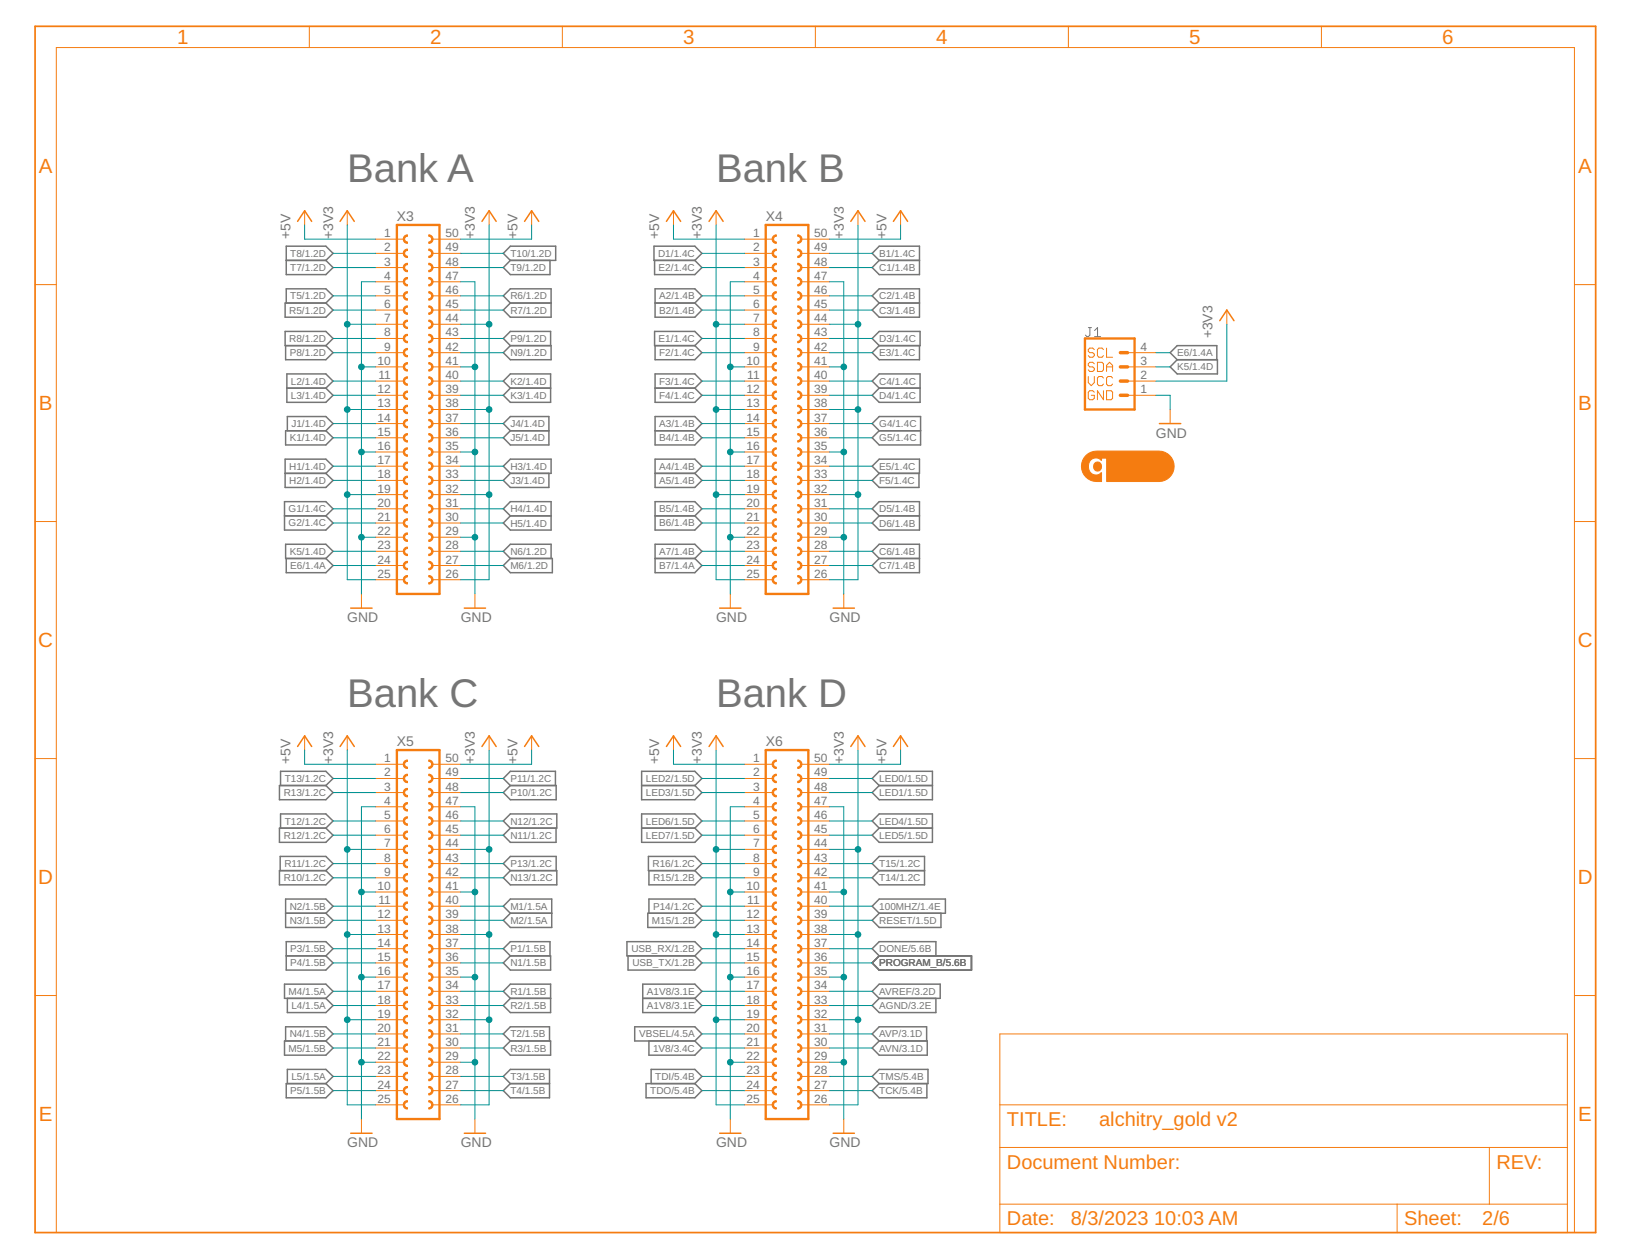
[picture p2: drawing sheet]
<svg xmlns="http://www.w3.org/2000/svg" width="279mm" height="216mm" viewBox="0 0 279 216" stroke-linecap="round" stroke-linejoin="round" font-family="sans-serif">
<defs><g id="words">
<g font-size="6.9" fill="#757575">
<text x="59.5" y="31.2">Bank A</text>
<text x="122.7" y="31.2">Bank B</text>
<text x="59.5" y="121.2">Bank C</text>
<text x="122.7" y="121.2">Bank D</text>
</g>
<g font-size="3.5" fill="#f57c10">
<text x="30.4" y="7.6">1</text>
<text x="73.7" y="7.6">2</text>
<text x="117.1" y="7.6">3</text>
<text x="160.5" y="7.6">4</text>
<text x="203.8" y="7.6">5</text>
<text x="247.2" y="7.6">6</text>
<text x="6.7" y="29.7">A</text>
<text x="270.5" y="29.7">A</text>
<text x="6.7" y="70.3">B</text>
<text x="270.5" y="70.3">B</text>
<text x="6.6" y="110.9">C</text>
<text x="270.4" y="110.9">C</text>
<text x="6.6" y="151.5">D</text>
<text x="270.4" y="151.5">D</text>
<text x="6.7" y="192.1">E</text>
<text x="270.5" y="192.1">E</text>
</g>
<g font-size="3.4" fill="#f57c10">
<text x="172.6" y="193">TITLE:</text>
<text x="188.4" y="193">alchitry_gold v2</text>
<text x="172.6" y="200.3">Document Number:</text>
<text x="256.5" y="200.3">REV:</text>
<text x="172.6" y="210">Date:</text>
<text x="183.5" y="210">8/3/2023</text>
<text x="197.8" y="210">10:03 AM</text>
<text x="240.7" y="210">Sheet:</text>
<text x="254.1" y="210">2/6</text>
</g>
<g font-size="2.4" fill="#757575">
<text x="49.8" y="41" transform="rotate(-90 49.8 41)">+5V</text>
<text x="57.1" y="41" transform="rotate(-90 57.1 41)">+3V3</text>
<text x="68" y="37.8">X3</text>
<text x="81.4" y="41" transform="rotate(-90 81.4 41)">+3V3</text>
<text x="88.7" y="41" transform="rotate(-90 88.7 41)">+5V</text>
<text x="113" y="41" transform="rotate(-90 113 41)">+5V</text>
<text x="120.3" y="41" transform="rotate(-90 120.3 41)">+3V3</text>
<text x="131.3" y="37.8">X4</text>
<text x="144.6" y="41" transform="rotate(-90 144.6 41)">+3V3</text>
<text x="151.9" y="41" transform="rotate(-90 151.9 41)">+5V</text>
<text x="207.9" y="58" transform="rotate(-90 207.9 58)">+3V3</text>
<text x="198.1" y="75">GND</text>
<text x="59.5" y="106.6">GND</text>
<text x="79" y="106.6">GND</text>
<text x="122.7" y="106.6">GND</text>
<text x="142.2" y="106.6">GND</text>
<text x="49.8" y="131" transform="rotate(-90 49.8 131)">+5V</text>
<text x="57.1" y="131" transform="rotate(-90 57.1 131)">+3V3</text>
<text x="68" y="127.8">X5</text>
<text x="81.4" y="131" transform="rotate(-90 81.4 131)">+3V3</text>
<text x="88.7" y="131" transform="rotate(-90 88.7 131)">+5V</text>
<text x="113" y="131" transform="rotate(-90 113 131)">+5V</text>
<text x="120.3" y="131" transform="rotate(-90 120.3 131)">+3V3</text>
<text x="131.3" y="127.8">X6</text>
<text x="144.6" y="131" transform="rotate(-90 144.6 131)">+3V3</text>
<text x="151.9" y="131" transform="rotate(-90 151.9 131)">+5V</text>
<text x="59.5" y="196.6">GND</text>
<text x="79" y="196.6">GND</text>
<text x="122.7" y="196.6">GND</text>
<text x="142.2" y="196.6">GND</text>
</g>
<g font-size="2.1" fill="#757575">
<text x="65.9" y="40.6">1</text>
<text x="76.3" y="40.6">50</text>
<text x="129.1" y="40.6">1</text>
<text x="139.6" y="40.6">50</text>
<text x="65.9" y="43.1">2</text>
<text x="65.9" y="45.5">3</text>
<text x="65.9" y="47.9">4</text>
<text x="76.3" y="47.9">47</text>
<text x="76.3" y="45.5">48</text>
<text x="76.3" y="43.1">49</text>
<text x="129.1" y="43.1">2</text>
<text x="129.1" y="45.5">3</text>
<text x="129.1" y="47.9">4</text>
<text x="139.6" y="47.9">47</text>
<text x="139.6" y="45.5">48</text>
<text x="139.6" y="43.1">49</text>
<text x="65.9" y="50.4">5</text>
<text x="65.9" y="52.8">6</text>
<text x="76.3" y="52.8">45</text>
<text x="76.3" y="50.4">46</text>
<text x="129.1" y="50.4">5</text>
<text x="129.1" y="52.8">6</text>
<text x="139.6" y="52.8">45</text>
<text x="139.6" y="50.4">46</text>
<text x="65.9" y="55.2">7</text>
<text x="65.9" y="57.7">8</text>
<text x="76.3" y="57.7">43</text>
<text x="76.3" y="55.2">44</text>
<text x="129.1" y="55.2">7</text>
<text x="129.1" y="57.7">8</text>
<text x="139.6" y="57.7">43</text>
<text x="139.6" y="55.2">44</text>
<text x="64.7" y="62.5">10</text>
<text x="64.9" y="65">11</text>
<text x="65.9" y="60.1">9</text>
<text x="76.3" y="65">40</text>
<text x="76.3" y="62.5">41</text>
<text x="76.3" y="60.1">42</text>
<text x="127.9" y="62.5">10</text>
<text x="128.1" y="65">11</text>
<text x="129.1" y="60.1">9</text>
<text x="139.6" y="65">40</text>
<text x="139.6" y="62.5">41</text>
<text x="139.6" y="60.1">42</text>
<text x="195.5" y="65">2</text>
<text x="195.5" y="62.5">3</text>
<text x="195.5" y="60.1">4</text>
<text x="64.7" y="67.4">12</text>
<text x="64.7" y="69.8">13</text>
<text x="76.3" y="69.8">38</text>
<text x="76.3" y="67.4">39</text>
<text x="127.9" y="67.4">12</text>
<text x="127.9" y="69.8">13</text>
<text x="139.6" y="69.8">38</text>
<text x="139.6" y="67.4">39</text>
<text x="195.5" y="67.4">1</text>
<text x="64.7" y="72.2">14</text>
<text x="64.7" y="74.7">15</text>
<text x="64.7" y="77.1">16</text>
<text x="76.3" y="77.1">35</text>
<text x="76.3" y="74.7">36</text>
<text x="76.3" y="72.2">37</text>
<text x="127.9" y="72.2">14</text>
<text x="127.9" y="74.7">15</text>
<text x="127.9" y="77.1">16</text>
<text x="139.6" y="77.1">35</text>
<text x="139.6" y="74.7">36</text>
<text x="139.6" y="72.2">37</text>
<text x="64.7" y="79.5">17</text>
<text x="64.7" y="82">18</text>
<text x="76.3" y="82">33</text>
<text x="76.3" y="79.5">34</text>
<text x="127.9" y="79.5">17</text>
<text x="127.9" y="82">18</text>
<text x="139.6" y="82">33</text>
<text x="139.6" y="79.5">34</text>
<text x="64.7" y="84.4">19</text>
<text x="64.7" y="86.8">20</text>
<text x="64.7" y="89.3">21</text>
<text x="76.3" y="89.3">30</text>
<text x="76.3" y="86.8">31</text>
<text x="76.3" y="84.4">32</text>
<text x="127.9" y="84.4">19</text>
<text x="127.9" y="86.8">20</text>
<text x="127.9" y="89.3">21</text>
<text x="139.6" y="89.3">30</text>
<text x="139.6" y="86.8">31</text>
<text x="139.6" y="84.4">32</text>
<text x="64.7" y="91.7">22</text>
<text x="64.7" y="94.1">23</text>
<text x="76.3" y="94.1">28</text>
<text x="76.3" y="91.7">29</text>
<text x="127.9" y="91.7">22</text>
<text x="127.9" y="94.1">23</text>
<text x="139.6" y="94.1">28</text>
<text x="139.6" y="91.7">29</text>
<text x="64.7" y="96.6">24</text>
<text x="64.7" y="99">25</text>
<text x="76.3" y="99">26</text>
<text x="76.3" y="96.6">27</text>
<text x="127.9" y="96.6">24</text>
<text x="127.9" y="99">25</text>
<text x="139.6" y="99">26</text>
<text x="139.6" y="96.6">27</text>
<text x="65.9" y="130.6">1</text>
<text x="76.3" y="130.6">50</text>
<text x="129.1" y="130.6">1</text>
<text x="139.6" y="130.6">50</text>
<text x="65.9" y="133">2</text>
<text x="65.9" y="135.5">3</text>
<text x="65.9" y="137.9">4</text>
<text x="76.3" y="137.9">47</text>
<text x="76.3" y="135.5">48</text>
<text x="76.3" y="133">49</text>
<text x="129.1" y="133">2</text>
<text x="129.1" y="135.5">3</text>
<text x="129.1" y="137.9">4</text>
<text x="139.6" y="137.9">47</text>
<text x="139.6" y="135.5">48</text>
<text x="139.6" y="133">49</text>
<text x="65.9" y="140.3">5</text>
<text x="65.9" y="142.8">6</text>
<text x="76.3" y="142.8">45</text>
<text x="76.3" y="140.3">46</text>
<text x="129.1" y="140.3">5</text>
<text x="129.1" y="142.8">6</text>
<text x="139.6" y="142.8">45</text>
<text x="139.6" y="140.3">46</text>
<text x="65.9" y="145.2">7</text>
<text x="65.9" y="147.6">8</text>
<text x="76.3" y="147.6">43</text>
<text x="76.3" y="145.2">44</text>
<text x="129.1" y="145.2">7</text>
<text x="129.1" y="147.6">8</text>
<text x="139.6" y="147.6">43</text>
<text x="139.6" y="145.2">44</text>
<text x="64.7" y="152.5">10</text>
<text x="64.9" y="154.9">11</text>
<text x="65.9" y="150.1">9</text>
<text x="76.3" y="154.9">40</text>
<text x="76.3" y="152.5">41</text>
<text x="76.3" y="150.1">42</text>
<text x="127.9" y="152.5">10</text>
<text x="128.1" y="154.9">11</text>
<text x="129.1" y="150.1">9</text>
<text x="139.6" y="154.9">40</text>
<text x="139.6" y="152.5">41</text>
<text x="139.6" y="150.1">42</text>
<text x="64.7" y="157.4">12</text>
<text x="64.7" y="159.8">13</text>
<text x="76.3" y="159.8">38</text>
<text x="76.3" y="157.4">39</text>
<text x="127.9" y="157.4">12</text>
<text x="127.9" y="159.8">13</text>
<text x="139.6" y="159.8">38</text>
<text x="139.6" y="157.4">39</text>
<text x="64.7" y="162.2">14</text>
<text x="64.7" y="164.7">15</text>
<text x="64.7" y="167.1">16</text>
<text x="76.3" y="167.1">35</text>
<text x="76.3" y="164.7">36</text>
<text x="76.3" y="162.2">37</text>
<text x="127.9" y="162.2">14</text>
<text x="127.9" y="164.7">15</text>
<text x="127.9" y="167.1">16</text>
<text x="139.6" y="167.1">35</text>
<text x="139.6" y="164.7">36</text>
<text x="139.6" y="162.2">37</text>
<text x="64.7" y="169.5">17</text>
<text x="64.7" y="172">18</text>
<text x="76.3" y="172">33</text>
<text x="76.3" y="169.5">34</text>
<text x="127.9" y="169.5">17</text>
<text x="127.9" y="172">18</text>
<text x="139.6" y="172">33</text>
<text x="139.6" y="169.5">34</text>
<text x="64.7" y="174.4">19</text>
<text x="64.7" y="176.8">20</text>
<text x="64.7" y="179.2">21</text>
<text x="76.3" y="179.2">30</text>
<text x="76.3" y="176.8">31</text>
<text x="76.3" y="174.4">32</text>
<text x="127.9" y="174.4">19</text>
<text x="127.9" y="176.8">20</text>
<text x="127.9" y="179.2">21</text>
<text x="139.6" y="179.2">30</text>
<text x="139.6" y="176.8">31</text>
<text x="139.6" y="174.4">32</text>
<text x="64.7" y="181.7">22</text>
<text x="64.7" y="184.1">23</text>
<text x="76.3" y="184.1">28</text>
<text x="76.3" y="181.7">29</text>
<text x="127.9" y="181.7">22</text>
<text x="127.9" y="184.1">23</text>
<text x="139.6" y="184.1">28</text>
<text x="139.6" y="181.7">29</text>
<text x="64.7" y="186.5">24</text>
<text x="64.7" y="189">25</text>
<text x="76.3" y="189">26</text>
<text x="76.3" y="186.5">27</text>
<text x="127.9" y="186.5">24</text>
<text x="127.9" y="189">25</text>
<text x="139.6" y="189">26</text>
<text x="139.6" y="186.5">27</text>
</g>
<g font-size="1.7" fill="#757575">
<text x="49.7" y="44">T8/1.2D</text>
<text x="49.7" y="46.4">T7/1.2D</text>
<text x="87.5" y="46.4">T9/1.2D</text>
<text x="87.5" y="44">T10/1.2D</text>
<text x="112.8" y="44">D1/1.4C</text>
<text x="112.9" y="46.4">E2/1.4C</text>
<text x="150.7" y="46.4">C1/1.4B</text>
<text x="150.7" y="44">B1/1.4C</text>
<text x="49.6" y="53.7">R5/1.2D</text>
<text x="49.7" y="51.3">T5/1.2D</text>
<text x="87.5" y="53.7">R7/1.2D</text>
<text x="87.5" y="51.3">R6/1.2D</text>
<text x="113" y="53.7">B2/1.4B</text>
<text x="113" y="51.3">A2/1.4B</text>
<text x="150.7" y="53.7">C3/1.4B</text>
<text x="150.7" y="51.3">C2/1.4B</text>
<text x="49.6" y="58.6">R8/1.2D</text>
<text x="87.5" y="58.6">P9/1.2D</text>
<text x="112.9" y="58.6">E1/1.4C</text>
<text x="150.7" y="58.6">D3/1.4C</text>
<text x="49.7" y="61">P8/1.2D</text>
<text x="49.9" y="65.9">L2/1.4D</text>
<text x="87.5" y="65.9">K2/1.4D</text>
<text x="87.5" y="61">N9/1.2D</text>
<text x="113" y="65.9">F3/1.4C</text>
<text x="113" y="61">F2/1.4C</text>
<text x="150.7" y="61">E3/1.4C</text>
<text x="150.7" y="65.9">C4/1.4C</text>
<text x="201.8" y="61">E6/1.4A</text>
<text x="201.8" y="63.5">K5/1.4D</text>
<text x="49.9" y="68.3">L3/1.4D</text>
<text x="87.5" y="68.3">K3/1.4D</text>
<text x="113" y="68.3">F4/1.4C</text>
<text x="150.7" y="68.3">D4/1.4C</text>
<text x="49.7" y="75.6">K1/1.4D</text>
<text x="49.9" y="73.2">J1/1.4D</text>
<text x="87.5" y="75.6">J5/1.4D</text>
<text x="87.5" y="73.2">J4/1.4D</text>
<text x="113" y="75.6">B4/1.4B</text>
<text x="113" y="73.2">A3/1.4B</text>
<text x="150.7" y="75.6">G5/1.4C</text>
<text x="150.7" y="73.2">G4/1.4C</text>
<text x="49.6" y="82.9">H2/1.4D</text>
<text x="49.6" y="80.5">H1/1.4D</text>
<text x="87.5" y="82.9">J3/1.4D</text>
<text x="87.5" y="80.5">H3/1.4D</text>
<text x="113" y="82.9">A5/1.4B</text>
<text x="113" y="80.5">A4/1.4B</text>
<text x="150.7" y="82.9">F5/1.4C</text>
<text x="150.7" y="80.5">E5/1.4C</text>
<text x="49.5" y="87.8">G1/1.4C</text>
<text x="87.5" y="87.8">H4/1.4D</text>
<text x="113" y="87.8">B5/1.4B</text>
<text x="150.7" y="87.8">D5/1.4B</text>
<text x="49.5" y="90.2">G2/1.4C</text>
<text x="49.7" y="95.1">K5/1.4D</text>
<text x="87.5" y="90.2">H5/1.4D</text>
<text x="87.5" y="95.1">N6/1.2D</text>
<text x="113" y="95.1">A7/1.4B</text>
<text x="113" y="90.2">B6/1.4B</text>
<text x="150.7" y="95.1">C6/1.4B</text>
<text x="150.7" y="90.2">D6/1.4B</text>
<text x="49.7" y="97.5">E6/1.4A</text>
<text x="87.5" y="97.5">M6/1.2D</text>
<text x="113" y="97.5">B7/1.4A</text>
<text x="150.7" y="97.5">C7/1.4B</text>
<text x="48.6" y="136.4">R13/1.2C</text>
<text x="48.8" y="134">T13/1.2C</text>
<text x="87.5" y="134">P11/1.2C</text>
<text x="87.5" y="136.4">P10/1.2C</text>
<text x="110.7" y="136.4">LED3/1.5D</text>
<text x="110.7" y="134">LED2/1.5D</text>
<text x="150.7" y="134">LED0/1.5D</text>
<text x="150.7" y="136.4">LED1/1.5D</text>
<text x="48.6" y="143.7">R12/1.2C</text>
<text x="48.8" y="141.3">T12/1.2C</text>
<text x="87.5" y="141.3">N12/1.2C</text>
<text x="87.5" y="143.7">N11/1.2C</text>
<text x="110.7" y="141.3">LED6/1.5D</text>
<text x="110.7" y="143.7">LED7/1.5D</text>
<text x="150.7" y="143.7">LED5/1.5D</text>
<text x="150.7" y="141.3">LED4/1.5D</text>
<text x="48.8" y="148.6">R11/1.2C</text>
<text x="87.5" y="148.6">P13/1.2C</text>
<text x="111.9" y="148.6">R16/1.2C</text>
<text x="150.7" y="148.6">T15/1.2C</text>
<text x="48.6" y="151">R10/1.2C</text>
<text x="49.7" y="155.9">N2/1.5B</text>
<text x="87.5" y="151">N13/1.2C</text>
<text x="87.5" y="155.9">M1/1.5A</text>
<text x="111.9" y="151">R15/1.2B</text>
<text x="111.9" y="155.9">P14/1.2C</text>
<text x="150.7" y="155.9">100MHZ/1.4E</text>
<text x="150.7" y="151">T14/1.2C</text>
<text x="49.7" y="158.3">N3/1.5B</text>
<text x="87.5" y="158.3">M2/1.5A</text>
<text x="111.8" y="158.3">M15/1.2B</text>
<text x="150.7" y="158.3">RESET/1.5D</text>
<text x="49.7" y="163.2">P3/1.5B</text>
<text x="49.7" y="165.6">P4/1.5B</text>
<text x="87.5" y="163.2">P1/1.5B</text>
<text x="87.5" y="165.6">N1/1.5B</text>
<text x="108.2" y="163.2">USB_RX/1.2B</text>
<text x="108.4" y="165.6">USB_TX/1.2B</text>
<text x="150.7" y="165.6">PROGRAM_B/5.6B</text>
<text x="150.7" y="163.2">DONE/5.6B</text>
<text x="49.5" y="170.5">M4/1.5A</text>
<text x="49.9" y="172.9">L4/1.5A</text>
<text x="87.5" y="170.5">R1/1.5B</text>
<text x="87.5" y="172.9">R2/1.5B</text>
<text x="110.9" y="170.5">A1V8/3.1E</text>
<text x="110.9" y="172.9">A1V8/3.1E</text>
<text x="150.7" y="170.5">AVREF/3.2D</text>
<text x="150.7" y="172.9">AGND/3.2E</text>
<text x="49.7" y="177.8">N4/1.5B</text>
<text x="87.5" y="177.8">T2/1.5B</text>
<text x="109.6" y="177.8">VBSEL/4.5A</text>
<text x="150.7" y="177.8">AVP/3.1D</text>
<text x="49.5" y="180.2">M5/1.5B</text>
<text x="49.9" y="185">L5/1.5A</text>
<text x="87.5" y="180.2">R3/1.5B</text>
<text x="87.5" y="185.1">T3/1.5B</text>
<text x="111.9" y="180.2">1V8/3.4C</text>
<text x="112.3" y="185">TDI/5.4B</text>
<text x="150.7" y="185.1">TMS/5.4B</text>
<text x="150.7" y="180.2">AVN/3.1D</text>
<text x="49.7" y="187.5">P5/1.5B</text>
<text x="87.5" y="187.5">T4/1.5B</text>
<text x="111.5" y="187.5">TDO/5.4B</text>
<text x="150.7" y="187.5">TCK/5.4B</text>
</g>
</g></defs>
<path d="M186.6 56.1h.5M186.8 56.1v1.3l-.2 .3h-.3l-.2-.3M187.6 57.7h1.1M187.6 56.6l.5-.5v1.6" fill="none" stroke="#757575" stroke-width=".17"/>
<g fill="none" stroke="#757575" stroke-width=".25">
<path d="M48.9 56.8h7l1.2 1.2-1.2 1.2h-7zM48.9 51.9h7l1.2 1.2-1.2 1.3h-7zM49 59.2v2.4h6.9l1.2-1.2-1.2-1.2M49.1 42.2h6.8l1.2 1.2-1.2 1.2 1.2 1.2-1.2 1.3h-6.8zM49.1 51.9v-2.4h6.8l1.2 1.2-1.2 1.2M49.1 44.6h6.8M86.3 50.7l1.2-1.2h7v4.9h-7l-1.2-1.3 1.2-1.2zM87.5 59.2h7v2.4h-7l-1.2-1.2zM87.5 51.9h7M87.5 42.2h7.7v2.4h-7.7l-1.2-1.2zM87.5 44.6l-1.2 1.2 1.2 1.3h6.8v-2.5M87.5 59.2l-1.2-1.2 1.2-1.2h6.9v2.4"/>
<path d="M112.1 42.2h7l1.2 1.2-1.2 1.2h-7zM112.2 56.8h6.9l1.2 1.2-1.2 1.2h-6.9zM112.2 44.6v2.5h6.9l1.2-1.3-1.2-1.2M112.3 59.2v2.4h6.8l1.2-1.2-1.2-1.2M112.3 49.5h6.8l1.2 1.2-1.2 1.2 1.2 1.2-1.2 1.3h-6.8zM112.3 51.9h6.8M149.5 58l1.2-1.2h7v2.4h-7zM149.5 50.7l1.2-1.2h6.9v4.9h-6.9l-1.2-1.3 1.2-1.2zM150.7 59.2l-1.2 1.2 1.2 1.2h6.9v-2.4M150.7 42.2h6.9v4.9h-6.9l-1.2-1.3 1.2-1.2-1.2-1.2zM150.7 51.9h6.9M150.7 44.6h6.9"/>
<path d="M48.9 78.7h7l1.2 1.2-1.2 1.2 1.2 1.2-1.2 1.2h-7zM49 73.8h6.9l1.2 1.2-1.2 1.2h-6.9zM49.2 66.5h6.7M49.2 64.1h6.7l1.2 1.2-1.2 1.2 1.2 1.2-1.2 1.2h-6.7zM49.3 73.8v-2.4h6.6l1.2 1.2-1.2 1.2M86.3 79.9l1.2-1.2h7v2.4h-7zM86.3 72.6l1.2-1.2h6.6v4.8h-6.6l-1.2-1.2 1.2-1.2zM87.5 73.8h6.6M87.5 66.5h6.9M87.5 64.1h6.9v4.8h-6.9l-1.2-1.2 1.2-1.2-1.2-1.2zM112.3 64.1h6.8l1.2 1.2-1.2 1.2 1.2 1.2-1.2 1.2h-6.8zM112.3 71.4h6.8l1.2 1.2-1.2 1.2 1.2 1.2-1.2 1.2h-6.8z"/>
<path d="M112.3 78.7h6.8l1.2 1.2-1.2 1.2 1.2 1.2-1.2 1.2h-6.8zM112.3 73.8h6.8M112.3 66.5h6.8M150.7 78.7h6.9v2.4h-6.9l-1.2-1.2zM150.7 71.4h7.1v4.8h-7.1l-1.2-1.2 1.2-1.2-1.2-1.2zM150.7 73.8h7.1M150.7 64.1h7v4.8h-7l-1.2-1.2 1.2-1.2-1.2-1.2zM150.7 66.5h7M201.8 61.6l-1.2-1.2 1.2-1.2h6.8v2.4M201.8 61.6h6.9v2.5h-6.9l-1.2-1.2zM48.8 86h7.1l1.2 1.2-1.2 1.2 1.2 1.2-1.2 1.2h-7.1zM48.8 88.4h7.1"/>
<path d="M48.9 81.1h7M49 93.3h6.9l1.2 1.2-1.2 1.2h-6.9zM49.1 95.7v2.4h6.8l1.2-1.2-1.2-1.2M86.3 96.9l1.2-1.2h7.2v2.4h-7.2zM87.5 95.7l-1.2-1.2 1.2-1.2h7v2.4M87.5 86h7v4.8h-7l-1.2-1.2 1.2-1.2-1.2-1.2zM87.5 88.4h7M87.5 81.1l-1.2 1.2 1.2 1.2h6.6v-2.4M112.3 93.3h6.8l1.2 1.2-1.2 1.2 1.2 1.2-1.2 1.2h-6.8zM112.3 95.7h6.8M112.3 86h6.8l1.2 1.2-1.2 1.2 1.2 1.2-1.2 1.2h-6.8zM112.3 88.4h6.8"/>
<path d="M112.3 81.1h6.8M150.7 93.3h6.9v4.8h-6.9l-1.2-1.2 1.2-1.2-1.2-1.2zM150.7 95.7h6.9M150.7 86h6.9v4.8h-6.9l-1.2-1.2 1.2-1.2-1.2-1.2zM150.7 88.4h6.9M150.7 81.1l-1.2 1.2 1.2 1.2h6.8v-2.4M47.9 134.6h8l1.2 1.2-1.2 1.2h-8zM48.1 134.6v-2.4h7.8l1.2 1.2-1.2 1.2M86.3 135.8l1.2-1.2h7.8v2.4h-7.8zM87.5 134.6l-1.2-1.2 1.2-1.2h7.7v2.4M87.5 139.5h7.9v2.4h-7.9l-1.2-1.2zM110 132.2h9.1l1.2 1.2-1.2 1.2 1.2 1.2-1.2 1.2h-9.1z"/>
<path d="M110 134.6h9.1M110 139.5h9.1l1.2 1.2-1.2 1.2 1.2 1.2-1.2 1.2h-9.1zM150.7 132.2h9.1v4.8h-9.1l-1.2-1.2 1.2-1.2-1.2-1.2zM150.7 134.6h9.1M150.7 139.5h9.1v4.8h-9.1l-1.2-1.2 1.2-1.2-1.2-1.2zM47.9 141.9h8l1.2 1.2-1.2 1.2h-8zM47.9 149.2h8l1.2 1.2-1.2 1.2h-8zM48 149.2v-2.5h7.9l1.2 1.3-1.2 1.2M48.1 141.9v-2.4h7.8l1.2 1.2-1.2 1.2M49 154.1h6.9l1.2 1.2-1.2 1.2 1.2 1.2-1.2 1.2h-6.9zM49 156.5h6.9M87.5 154.1h7.1v4.8h-7.1l-1.2-1.2 1.2-1.2-1.2-1.2z"/>
<path d="M87.5 156.5h7.1M87.5 141.9l-1.2 1.2 1.2 1.2h7.8v-2.4M87.5 149.2h7.9v2.4h-7.9l-1.2-1.2zM87.5 149.2l-1.2-1.2 1.2-1.3h7.8v2.5M110 141.9h9.1M111 156.5h8.1l1.2 1.2-1.2 1.2h-8.1zM111.1 146.7h8l1.2 1.3-1.2 1.2h-8zM111.2 156.5v-2.4h7.9l1.2 1.2-1.2 1.2M111.2 149.2v2.4h7.9l1.2-1.2-1.2-1.2M150.7 154.1h11.4v2.4h-11.4l-1.2-1.2zM150.7 156.5l-1.2 1.2 1.2 1.2h10.6v-2.4M150.7 141.9h9.1"/>
<path d="M150.7 146.7h7.8v4.9h-7.8l-1.2-1.2 1.2-1.2-1.2-1.2zM150.7 149.2h7.8M48.8 168.6h7.1l1.2 1.3-1.2 1.2h-7.1zM48.8 178.4h7.1l1.2 1.2-1.2 1.2h-7.1zM49 178.4v-2.5h6.9l1.2 1.3-1.2 1.2M49.1 163.8h6.8M49.1 161.4h6.8l1.2 1.2-1.2 1.2 1.2 1.2-1.2 1.2h-6.8zM49.3 171.1v2.4h6.6l1.2-1.2-1.2-1.2M87.5 163.8h6.9v2.4h-6.9l-1.2-1.2zM87.5 163.8l-1.2-1.2 1.2-1.2h6.8v2.4M87.5 168.6h6.9v4.9h-6.9l-1.2-1.2 1.2-1.2-1.2-1.2zM87.5 178.4h6.9v2.4h-6.9l-1.2-1.2z"/>
<path d="M87.5 171.1h6.9M87.5 178.4l-1.2-1.2 1.2-1.3h6.7v2.5M107.5 161.4h11.6l1.2 1.2-1.2 1.2h-11.6zM107.7 163.8v2.4h11.4l1.2-1.2-1.2-1.2M108.8 175.9h10.3l1.2 1.3-1.2 1.2h-10.3zM110.2 168.6h8.9l1.2 1.3-1.2 1.2 1.2 1.2-1.2 1.2h-8.9zM110.2 171.1h8.9M111.2 178.4v2.4h7.9l1.2-1.2-1.2-1.2M150.7 163.8h15.8v2.4h-15.8l-1.2-1.2zM150.7 163.8l-1.2-1.2 1.2-1.2h9.7v2.4M150.7 168.6h10.5v2.5h-10.5l-1.2-1.2zM150.7 171.1l-1.2 1.2 1.2 1.2h9.7v-2.4"/>
<path d="M150.7 178.4h8.2v2.4h-8.2l-1.2-1.2zM150.7 178.4l-1.2-1.2 1.2-1.3h8.1v2.5M49.1 185.7h6.8l1.2 1.2-1.2 1.2h-6.8zM49.3 185.7v-2.5h6.6l1.2 1.2-1.2 1.3M87.5 183.2h6.7v4.9h-6.7l-1.2-1.2 1.2-1.2-1.2-1.3zM87.5 185.7h6.7M110.7 185.7h8.4l1.2 1.2-1.2 1.2h-8.4zM111.6 185.7v-2.5h7.5l1.2 1.2-1.2 1.3M150.7 183.2h8.4v2.5h-8.4l-1.2-1.3zM150.7 185.7l-1.2 1.2 1.2 1.2h8.2v-2.4"/>
</g>
<path d="M6 4.5h267.5v206.7h-267.5z" fill="none" stroke="#f57c10" stroke-width=".3"/>
<g fill="none" stroke="#f57c10" stroke-width=".17">
<path d="M53 4.5v3.6M96.4 4.5v3.6M139.8 4.5v3.6M183.1 4.5v3.6M226.5 4.5v3.6M52.2 36.1v2.4M59.5 36.1v2.4M83.8 36.1v2.4M91.1 36.1v2.4M115.4 36.1v2.4M122.7 36.1v2.4M147.1 36.1v2.4"/>
<path d="M154.4 36.1v2.4M6 48.8h3.7M64.4 41h4.8M64.4 43.4h4.8M64.4 45.8h4.8M64.4 48.3h4.8M64.4 50.7h4.8M64.4 53.1h4.8M64.4 55.6h4.8M64.4 58h4.8M74.1 41h4.9M74.1 43.4h4.9"/>
<path d="M74.1 45.8h4.9M74.1 48.3h4.9M74.1 50.7h4.9M74.1 53.1h4.9M74.1 55.6h4.9M74.1 58h4.9M127.6 41h4.9M127.6 43.4h4.9M127.6 45.8h4.9M127.6 48.3h4.9M127.6 50.7h4.9M127.6 53.1h4.9"/>
<path d="M127.6 55.6h4.9M127.6 58h4.9M137.3 41h4.9M137.3 43.4h4.9M137.3 45.8h4.9M137.3 48.3h4.9M137.3 50.7h4.9M137.3 53.1h4.9M137.3 55.6h4.9M137.3 58h4.9M187.6 59.9l-.3-.3h-.5l-.3 .3v.3l.3 .2h.5l.3 .3v.2l-.3 .3h-.5l-.3-.3M189.1 59.9l-.2-.3h-.5l-.3 .3v1l.3 .3h.5l.2-.3"/>
<path d="M189.7 59.6v1.6h1M210.3 53.1v2.5M269.9 48.8h3.6M64.4 60.4h4.8M64.4 62.9h4.8M64.4 65.3h4.8M64.4 67.7h4.8M64.4 70.2h4.8M64.4 72.6h4.8M64.4 75h4.8M64.4 77.4h4.8M64.4 79.9h4.8"/>
<path d="M74.1 60.4h4.9M74.1 62.9h4.9M74.1 65.3h4.9M74.1 67.7h4.9M74.1 70.2h4.9M74.1 72.6h4.9M74.1 75h4.9M74.1 77.4h4.9M74.1 79.9h4.9M127.6 60.4h4.9M127.6 62.9h4.9M127.6 65.3h4.9"/>
<path d="M127.6 67.7h4.9M127.6 70.2h4.9M127.6 72.6h4.9M127.6 75h4.9M127.6 77.4h4.9M127.6 79.9h4.9M137.3 60.4h4.9M137.3 62.9h4.9M137.3 65.3h4.9M137.3 67.7h4.9M137.3 70.2h4.9M137.3 72.6h4.9"/>
<path d="M137.3 75h4.9M137.3 77.4h4.9M137.3 79.9h4.9M186.5 64.5v1.1l.5 .5 .6-.5v-1.1M187.6 62.3l-.3-.2h-.5l-.3 .2v.3l.3 .3h.5l.3 .2v.3l-.3 .2h-.5l-.3-.2M187.6 67.2l-.3-.2h-.5l-.3 .2v1l.3 .3h.5l.3-.3v-.5h-.6M188.1 62.1h.8l.2 .2v1.1l-.2 .2h-.8zM189.1 64.8l-.2-.3h-.5l-.3 .3v1l.3 .3h.5l.2-.3M189.1 67v1.5l-1-1.5v1.5M189.7 62.9h1M189.7 63.6v-1l.5-.5 .5 .5v1M189.7 67h.8l.2 .2v1l-.2 .3h-.8z"/>
<path d="M190.7 64.8l-.2-.3h-.6l-.2 .3v1l.2 .3h.6l.2-.3M193.3 60.4h4.8M193.3 62.9h4.8M193.3 65.3h4.8M193.3 67.7h4.8M200.6 70.2v2.4M6 89.4h3.7M64.4 82.3h4.8M64.4 84.8h4.8M64.4 87.2h4.8M64.4 89.6h4.8M64.4 92.1h4.8"/>
<path d="M64.4 94.5h4.8M64.4 96.9h4.8M64.4 99.3h4.8M74.1 82.3h4.9M74.1 84.8h4.9M74.1 87.2h4.9M74.1 89.6h4.9M74.1 92.1h4.9M74.1 94.5h4.9M74.1 96.9h4.9M74.1 99.3h4.9M127.6 82.3h4.9"/>
<path d="M127.6 84.8h4.9M127.6 87.2h4.9M127.6 89.6h4.9M127.6 92.1h4.9M127.6 94.5h4.9M127.6 96.9h4.9M127.6 99.3h4.9M137.3 82.3h4.9M137.3 84.8h4.9M137.3 87.2h4.9M137.3 89.6h4.9M137.3 92.1h4.9"/>
<path d="M137.3 94.5h4.9M137.3 96.9h4.9M137.3 99.3h4.9M269.9 89.4h3.6M62 101.8v2.4M81.4 101.8v2.4M125.2 101.8v2.4M144.6 101.8v2.4M6 130h3.7M52.2 126.1v2.4M59.5 126.1v2.4M64.4 131h4.8"/>
<path d="M64.4 133.4h4.8M64.4 135.8h4.8M64.4 138.2h4.8M74.1 131h4.9M74.1 133.4h4.9M74.1 135.8h4.9M74.1 138.2h4.9M83.8 126.1v2.4M91.1 126.1v2.4M115.4 126.1v2.4M122.7 126.1v2.4M127.6 131h4.9"/>
<path d="M127.6 133.4h4.9M127.6 135.8h4.9M127.6 138.2h4.9M137.3 131h4.9M137.3 133.4h4.9M137.3 135.8h4.9M137.3 138.2h4.9M147.1 126.1v2.4M154.4 126.1v2.4M269.9 130h3.6M64.4 140.7h4.8M64.4 143.1h4.8"/>
<path d="M64.4 145.5h4.8M64.4 148h4.8M64.4 150.4h4.8M64.4 152.8h4.8M64.4 155.3h4.8M64.4 157.7h4.8M74.1 140.7h4.9M74.1 143.1h4.9M74.1 145.5h4.9M74.1 148h4.9M74.1 150.4h4.9M74.1 152.8h4.9"/>
<path d="M74.1 155.3h4.9M74.1 157.7h4.9M127.6 140.7h4.9M127.6 143.1h4.9M127.6 145.5h4.9M127.6 148h4.9M127.6 150.4h4.9M127.6 152.8h4.9M127.6 155.3h4.9M127.6 157.7h4.9M137.3 140.7h4.9M137.3 143.1h4.9"/>
<path d="M137.3 145.5h4.9M137.3 148h4.9M137.3 150.4h4.9M137.3 152.8h4.9M137.3 155.3h4.9M137.3 157.7h4.9M6 170.6h3.7M64.4 177.2h4.8M64.4 160.1h4.8M64.4 162.6h4.8M64.4 165h4.8M64.4 167.4h4.8"/>
<path d="M64.4 169.9h4.8M64.4 172.3h4.8M64.4 174.7h4.8M64.4 179.6h4.8M74.1 177.2h4.9M74.1 160.1h4.9M74.1 162.6h4.9M74.1 165h4.9M74.1 167.4h4.9M74.1 169.9h4.9M74.1 172.3h4.9M74.1 174.7h4.9"/>
<path d="M74.1 179.6h4.9M127.6 177.2h4.9M127.6 160.1h4.9M127.6 162.6h4.9M127.6 165h4.9M127.6 167.4h4.9M127.6 169.9h4.9M127.6 172.3h4.9M127.6 174.7h4.9M127.6 179.6h4.9M137.3 177.2h4.9M137.3 160.1h4.9"/>
<path d="M137.3 162.6h4.9M137.3 165h4.9M137.3 167.4h4.9M137.3 169.9h4.9M137.3 172.3h4.9M137.3 174.7h4.9M137.3 179.6h4.9M171.4 177.2h97.3v34h-97.3zM269.9 170.6h3.6M62 191.7v2.5M64.4 189.3h4.8M64.4 182h4.8"/>
<path d="M64.4 184.4h4.8M64.4 186.9h4.8M74.1 189.3h4.9M74.1 182h4.9M74.1 184.4h4.9M74.1 186.9h4.9M81.4 191.7v2.5M125.2 191.7v2.5M127.6 189.3h4.9M127.6 182h4.9M127.6 184.4h4.9M127.6 186.9h4.9"/>
<path d="M137.3 189.3h4.9M137.3 182h4.9M137.3 184.4h4.9M137.3 186.9h4.9M144.6 191.7v2.5M171.4 196.6h97.3M171.4 189.3h97.3M255.3 196.6v9.7M9.7 211.2v-203.1h260.2v203.1M171.4 206.3h97.3M239.5 206.3v4.9"/>
</g>
<path d="M68 38.5h7.3v63.3h-7.3zM131.3 38.5h7.3v63.3h-7.3zM186 58h8.5v12.2h-8.5zM68 128.5h7.3v63.2h-7.3zM131.3 128.5h7.3v63.2h-7.3z" fill="none" stroke="#f57c10" stroke-width=".4"/>
<g fill="#f57c10" stroke="#f57c10" stroke-width=".17">
<path d="M69.3 94l.5-.3v.3a.49 .49 0 0 0-.4 .5 .49 .49 0 0 0 .4 .5v.2a.74 .74 0 0 1-.6-.4 .74 .74 0 0 1 .1-.8z" fill-rule="evenodd"/>
<path d="M69.3 96.4l.5-.2v.2a.49 .49 0 0 0-.4 .5 .49 .49 0 0 0 .4 .5v.2a.74 .74 0 0 1-.6-.4 .74 .74 0 0 1 .1-.8z" fill-rule="evenodd"/>
<path d="M69.3 98.8l.5-.2v.2a.49 .49 0 0 0-.4 .5 .49 .49 0 0 0 .4 .5v.3a.75 .75 0 0 1-.6-.5 .75 .75 0 0 1 .1-.8z" fill-rule="evenodd"/>
<path d="M73.5 93.7a.73 .73 0 0 1 .7 .8 .73 .73 0 0 1-.7 .7v-.2a.49 .49 0 0 0 .5-.5 .49 .49 0 0 0-.5-.5z" fill-rule="evenodd"/>
<path d="M73.5 96.2a.73 .73 0 0 1 .7 .7 .73 .73 0 0 1-.7 .7v-.2a.49 .49 0 0 0 .5-.5 .49 .49 0 0 0-.5-.5z" fill-rule="evenodd"/>
<path d="M73.5 98.6a.73 .73 0 0 1 .7 .7 .73 .73 0 0 1-.7 .8v-.3a.49 .49 0 0 0 .5-.5 .49 .49 0 0 0-.5-.5z" fill-rule="evenodd"/>
<path d="M69.3 89.1l.5-.2v.2a.49 .49 0 0 0-.4 .5 .49 .49 0 0 0 .4 .5v.2a.74 .74 0 0 1-.6-.4 .74 .74 0 0 1 .1-.8z" fill-rule="evenodd"/>
<path d="M69.3 91.5l.5-.2v.3a.48 .48 0 0 0-.4 .4 .48 .48 0 0 0 .4 .5v.3a.74 .74 0 0 1-.6-.5 .74 .74 0 0 1 .1-.8z" fill-rule="evenodd"/>
<path d="M73.5 88.9a.73 .73 0 0 1 .7 .7 .73 .73 0 0 1-.7 .7v-.2a.49 .49 0 0 0 .5-.5 .49 .49 0 0 0-.5-.5z" fill-rule="evenodd"/>
<path d="M73.5 91.3a.73 .73 0 0 1 .7 .7 .73 .73 0 0 1-.7 .8v-.3a.48 .48 0 0 0 .5-.5 .48 .48 0 0 0-.5-.4z" fill-rule="evenodd"/>
<path d="M69.3 81.8l.5-.2v.2a.49 .49 0 0 0-.4 .5 .49 .49 0 0 0 .4 .5v.2a.73 .73 0 0 1-.6-.4 .73 .73 0 0 1 .1-.8z" fill-rule="evenodd"/>
<path d="M69.3 84.2l.5-.2v.3a.49 .49 0 0 0-.4 .5 .49 .49 0 0 0 .4 .4v.3a.73 .73 0 0 1-.6-.5 .73 .73 0 0 1 .1-.8z" fill-rule="evenodd"/>
<path d="M69.3 86.7l.5-.3v.3a.49 .49 0 0 0-.4 .5 .49 .49 0 0 0 .4 .5v.2a.73 .73 0 0 1-.6-.4 .73 .73 0 0 1 .1-.8z" fill-rule="evenodd"/>
<path d="M73.5 81.6a.73 .73 0 0 1 .7 .7 .73 .73 0 0 1-.7 .7v-.2a.49 .49 0 0 0 .5-.5 .49 .49 0 0 0-.5-.5z" fill-rule="evenodd"/>
<path d="M73.5 84a.73 .73 0 0 1 .7 .7 .73 .73 0 0 1-.7 .8v-.3a.49 .49 0 0 0 .5-.4 .49 .49 0 0 0-.5-.5z" fill-rule="evenodd"/>
<path d="M73.5 86.4a.73 .73 0 0 1 .7 .8 .73 .73 0 0 1-.7 .7v-.2a.49 .49 0 0 0 .5-.5 .49 .49 0 0 0-.5-.5z" fill-rule="evenodd"/>
<path d="M69.3 76.9l.5-.2v.3a.49 .49 0 0 0-.4 .4 .49 .49 0 0 0 .4 .5v.3a.74 .74 0 0 1-.6-.5 .74 .74 0 0 1 .1-.8z" fill-rule="evenodd"/>
<path d="M69.3 79.4l.5-.2v.2a.49 .49 0 0 0-.4 .5 .49 .49 0 0 0 .4 .5v.2a.75 .75 0 0 1-.6-.4 .75 .75 0 0 1 .1-.8z" fill-rule="evenodd"/>
<path d="M73.5 76.7a.73 .73 0 0 1 .7 .8 .73 .73 0 0 1-.7 .7v-.3a.49 .49 0 0 0 .5-.5 .49 .49 0 0 0-.5-.4z" fill-rule="evenodd"/>
<path d="M73.5 79.2a.73 .73 0 0 1 .7 .7 .73 .73 0 0 1-.7 .7v-.2a.49 .49 0 0 0 .5-.5 .49 .49 0 0 0-.5-.5z" fill-rule="evenodd"/>
<path d="M69.3 69.6l.5-.2v.3a.48 .48 0 0 0-.4 .5 .48 .48 0 0 0 .4 .4v.3a.74 .74 0 0 1-.6-.5 .74 .74 0 0 1 .1-.8z" fill-rule="evenodd"/>
<path d="M69.3 72.1l.5-.2v.2a.49 .49 0 0 0-.4 .5 .49 .49 0 0 0 .4 .5v.2a.74 .74 0 0 1-.6-.4 .74 .74 0 0 1 .1-.8z" fill-rule="evenodd"/>
<path d="M69.3 74.5l.5-.2v.2a.49 .49 0 0 0-.4 .5 .49 .49 0 0 0 .4 .5v.3a.74 .74 0 0 1-.6-.5 .74 .74 0 0 1 .1-.8z" fill-rule="evenodd"/>
<path d="M73.5 69.4a.73 .73 0 0 1 .7 .8 .73 .73 0 0 1-.7 .7v-.3a.48 .48 0 0 0 .5-.4 .48 .48 0 0 0-.5-.5z" fill-rule="evenodd"/>
<path d="M73.5 71.9a.73 .73 0 0 1 .7 .7 .73 .73 0 0 1-.7 .7v-.2a.49 .49 0 0 0 .5-.5 .49 .49 0 0 0-.5-.5z" fill-rule="evenodd"/>
<path d="M73.5 74.3a.73 .73 0 0 1 .7 .7 .73 .73 0 0 1-.7 .8v-.3a.49 .49 0 0 0 .5-.5 .49 .49 0 0 0-.5-.5z" fill-rule="evenodd"/>
<path d="M69.3 64.8l.5-.2v.2a.49 .49 0 0 0-.4 .5 .49 .49 0 0 0 .4 .5v.2a.73 .73 0 0 1-.6-.4 .73 .73 0 0 1 .1-.8z" fill-rule="evenodd"/>
<path d="M69.3 67.2l.5-.2v.2a.49 .49 0 0 0-.4 .5 .49 .49 0 0 0 .4 .5v.3a.74 .74 0 0 1-.6-.5 .74 .74 0 0 1 .1-.8z" fill-rule="evenodd"/>
<path d="M73.5 64.6a.73 .73 0 0 1 .7 .7 .73 .73 0 0 1-.7 .7v-.2a.49 .49 0 0 0 .5-.5 .49 .49 0 0 0-.5-.5z" fill-rule="evenodd"/>
<path d="M73.5 67a.73 .73 0 0 1 .7 .7 .73 .73 0 0 1-.7 .8v-.3a.49 .49 0 0 0 .5-.5 .49 .49 0 0 0-.5-.5z" fill-rule="evenodd"/>
<path d="M69.3 59.9l.5-.2v.2a.49 .49 0 0 0-.4 .5 .49 .49 0 0 0 .4 .5v.3a.73 .73 0 0 1-.6-.5 .73 .73 0 0 1 .1-.8z" fill-rule="evenodd"/>
<path d="M69.3 62.3l.5-.2v.3a.49 .49 0 0 0-.4 .5 .49 .49 0 0 0 .4 .5v.2a.73 .73 0 0 1-.6-.5 .73 .73 0 0 1 .1-.8z" fill-rule="evenodd"/>
<path d="M73.5 59.7a.73 .73 0 0 1 .7 .7 .73 .73 0 0 1-.7 .8v-.3a.49 .49 0 0 0 .5-.5 .49 .49 0 0 0-.5-.5z" fill-rule="evenodd"/>
<path d="M73.5 62.1a.73 .73 0 0 1 .7 .8 .73 .73 0 0 1-.7 .7v-.2a.49 .49 0 0 0 .5-.5 .49 .49 0 0 0-.5-.5z" fill-rule="evenodd"/>
<path d="M69.3 52.6l.5-.2v.2a.49 .49 0 0 0-.4 .5 .49 .49 0 0 0 .4 .5v.3a.74 .74 0 0 1-.6-.5 .74 .74 0 0 1 .1-.8z" fill-rule="evenodd"/>
<path d="M69.3 55.1l.5-.3v.3a.49 .49 0 0 0-.4 .5 .49 .49 0 0 0 .4 .4v.3a.74 .74 0 0 1-.6-.4 .74 .74 0 0 1 .1-.8z" fill-rule="evenodd"/>
<path d="M69.3 57.5l.5-.2v.2a.49 .49 0 0 0-.4 .5 .49 .49 0 0 0 .4 .5v.2a.75 .75 0 0 1-.6-.4 .75 .75 0 0 1 .1-.8z" fill-rule="evenodd"/>
<path d="M73.5 52.4a.73 .73 0 0 1 .7 .7 .73 .73 0 0 1-.7 .8v-.3a.49 .49 0 0 0 .5-.5 .49 .49 0 0 0-.5-.5z" fill-rule="evenodd"/>
<path d="M73.5 54.8a.73 .73 0 0 1 .7 .8 .73 .73 0 0 1-.7 .7v-.3a.49 .49 0 0 0 .5-.4 .49 .49 0 0 0-.5-.5z" fill-rule="evenodd"/>
<path d="M73.5 57.3a.73 .73 0 0 1 .7 .7 .73 .73 0 0 1-.7 .7v-.2a.49 .49 0 0 0 .5-.5 .49 .49 0 0 0-.5-.5z" fill-rule="evenodd"/>
<path d="M73.5 50a.73 .73 0 0 1 .7 .7 .73 .73 0 0 1-.7 .7v-.2a.49 .49 0 0 0 .5-.5 .49 .49 0 0 0-.5-.5z" fill-rule="evenodd"/>
<path d="M73.5 47.5a.73 .73 0 0 1 .7 .8 .73 .73 0 0 1-.7 .7v-.2a.49 .49 0 0 0 .5-.5 .49 .49 0 0 0-.5-.5z" fill-rule="evenodd"/>
<path d="M73.5 45.1a.73 .73 0 0 1 .7 .7 .73 .73 0 0 1-.7 .8v-.3a.49 .49 0 0 0 .5-.5 .49 .49 0 0 0-.5-.4z" fill-rule="evenodd"/>
<path d="M69.3 50.2l.5-.2v.2a.49 .49 0 0 0-.4 .5 .49 .49 0 0 0 .4 .5v.2a.74 .74 0 0 1-.6-.4 .74 .74 0 0 1 .1-.8z" fill-rule="evenodd"/>
<path d="M69.3 47.8l.5-.3v.3a.49 .49 0 0 0-.4 .5 .49 .49 0 0 0 .4 .5v.2a.74 .74 0 0 1-.6-.4 .74 .74 0 0 1 .1-.8z" fill-rule="evenodd"/>
<path d="M69.3 45.3l.5-.2v.3a.49 .49 0 0 0-.4 .4 .49 .49 0 0 0 .4 .5v.3a.74 .74 0 0 1-.6-.5 .74 .74 0 0 1 .1-.8z" fill-rule="evenodd"/>
<path d="M73.5 42.7a.73 .73 0 0 1 .7 .7 .73 .73 0 0 1-.7 .7v-.2a.49 .49 0 0 0 .5-.5 .49 .49 0 0 0-.5-.5z" fill-rule="evenodd"/>
<path d="M73.5 40.2a.73 .73 0 0 1 .7 .8 .73 .73 0 0 1-.7 .7v-.2a.49 .49 0 0 0 .5-.5 .49 .49 0 0 0-.5-.5z" fill-rule="evenodd"/>
<path d="M69.3 42.9l.5-.2v.2a.49 .49 0 0 0-.4 .5 .49 .49 0 0 0 .4 .5v.2a.73 .73 0 0 1-.6-.4 .73 .73 0 0 1 .1-.8z" fill-rule="evenodd"/>
<path d="M69.3 40.4l.5-.2v.3a.49 .49 0 0 0-.4 .5 .49 .49 0 0 0 .4 .5v.2a.73 .73 0 0 1-.6-.4 .73 .73 0 0 1 .1-.9z" fill-rule="evenodd"/>
<path d="M132.6 94l.5-.3v.3a.49 .49 0 0 0-.5 .5 .49 .49 0 0 0 .5 .5v.2a.72 .72 0 0 1-.7-.4 .72 .72 0 0 1 .2-.8z" fill-rule="evenodd"/>
<path d="M132.6 96.4l.5-.2v.2a.49 .49 0 0 0-.5 .5 .49 .49 0 0 0 .5 .5v.2a.72 .72 0 0 1-.7-.4 .72 .72 0 0 1 .2-.8z" fill-rule="evenodd"/>
<path d="M132.6 98.8l.5-.2v.2a.49 .49 0 0 0-.5 .5 .49 .49 0 0 0 .5 .5v.3a.74 .74 0 0 1-.7-.5 .74 .74 0 0 1 .2-.8z" fill-rule="evenodd"/>
<path d="M136.7 93.7a.73 .73 0 0 1 .8 .8 .73 .73 0 0 1-.8 .7v-.2a.49 .49 0 0 0 .5-.5 .49 .49 0 0 0-.5-.5z" fill-rule="evenodd"/>
<path d="M136.7 96.2a.73 .73 0 0 1 .8 .7 .73 .73 0 0 1-.8 .7v-.2a.49 .49 0 0 0 .5-.5 .49 .49 0 0 0-.5-.5z" fill-rule="evenodd"/>
<path d="M136.7 98.6a.73 .73 0 0 1 .8 .7 .73 .73 0 0 1-.8 .8v-.3a.49 .49 0 0 0 .5-.5 .49 .49 0 0 0-.5-.5z" fill-rule="evenodd"/>
<path d="M132.6 89.1l.5-.2v.2a.49 .49 0 0 0-.5 .5 .49 .49 0 0 0 .5 .5v.2a.72 .72 0 0 1-.7-.4 .72 .72 0 0 1 .2-.8z" fill-rule="evenodd"/>
<path d="M132.6 91.5l.5-.2v.3a.48 .48 0 0 0-.5 .4 .48 .48 0 0 0 .5 .5v.3a.72 .72 0 0 1-.7-.5 .72 .72 0 0 1 .2-.8z" fill-rule="evenodd"/>
<path d="M136.7 88.9a.73 .73 0 0 1 .8 .7 .73 .73 0 0 1-.8 .7v-.2a.49 .49 0 0 0 .5-.5 .49 .49 0 0 0-.5-.5z" fill-rule="evenodd"/>
<path d="M136.7 91.3a.73 .73 0 0 1 .8 .7 .73 .73 0 0 1-.8 .8v-.3a.48 .48 0 0 0 .5-.5 .48 .48 0 0 0-.5-.4z" fill-rule="evenodd"/>
<path d="M132.6 81.8l.5-.2v.2a.49 .49 0 0 0-.5 .5 .49 .49 0 0 0 .5 .5v.2a.72 .72 0 0 1-.7-.4 .72 .72 0 0 1 .2-.8z" fill-rule="evenodd"/>
<path d="M132.6 84.2l.5-.2v.3a.49 .49 0 0 0-.5 .5 .49 .49 0 0 0 .5 .4v.3a.72 .72 0 0 1-.7-.5 .72 .72 0 0 1 .2-.8z" fill-rule="evenodd"/>
<path d="M132.6 86.7l.5-.3v.3a.49 .49 0 0 0-.5 .5 .49 .49 0 0 0 .5 .5v.2a.72 .72 0 0 1-.7-.4 .72 .72 0 0 1 .2-.8z" fill-rule="evenodd"/>
<path d="M136.7 81.6a.73 .73 0 0 1 .8 .7 .73 .73 0 0 1-.8 .7v-.2a.49 .49 0 0 0 .5-.5 .49 .49 0 0 0-.5-.5z" fill-rule="evenodd"/>
<path d="M136.7 84a.73 .73 0 0 1 .8 .7 .73 .73 0 0 1-.8 .8v-.3a.49 .49 0 0 0 .5-.4 .49 .49 0 0 0-.5-.5z" fill-rule="evenodd"/>
<path d="M136.7 86.4a.73 .73 0 0 1 .8 .8 .73 .73 0 0 1-.8 .7v-.2a.49 .49 0 0 0 .5-.5 .49 .49 0 0 0-.5-.5z" fill-rule="evenodd"/>
<path d="M132.6 76.9l.5-.2v.3a.49 .49 0 0 0-.5 .4 .49 .49 0 0 0 .5 .5v.3a.72 .72 0 0 1-.7-.5 .72 .72 0 0 1 .2-.8z" fill-rule="evenodd"/>
<path d="M132.6 79.4l.5-.2v.2a.49 .49 0 0 0-.5 .5 .49 .49 0 0 0 .5 .5v.2a.74 .74 0 0 1-.7-.4 .74 .74 0 0 1 .2-.8z" fill-rule="evenodd"/>
<path d="M136.7 76.7a.73 .73 0 0 1 .8 .8 .73 .73 0 0 1-.8 .7v-.3a.49 .49 0 0 0 .5-.5 .49 .49 0 0 0-.5-.4z" fill-rule="evenodd"/>
<path d="M136.7 79.2a.73 .73 0 0 1 .8 .7 .73 .73 0 0 1-.8 .7v-.2a.49 .49 0 0 0 .5-.5 .49 .49 0 0 0-.5-.5z" fill-rule="evenodd"/>
<path d="M132.6 69.6l.5-.2v.3a.48 .48 0 0 0-.5 .5 .48 .48 0 0 0 .5 .4v.3a.72 .72 0 0 1-.7-.5 .72 .72 0 0 1 .2-.8z" fill-rule="evenodd"/>
<path d="M132.6 72.1l.5-.2v.2a.49 .49 0 0 0-.5 .5 .49 .49 0 0 0 .5 .5v.2a.72 .72 0 0 1-.7-.4 .72 .72 0 0 1 .2-.8z" fill-rule="evenodd"/>
<path d="M132.6 74.5l.5-.2v.2a.49 .49 0 0 0-.5 .5 .49 .49 0 0 0 .5 .5v.3a.72 .72 0 0 1-.7-.5 .72 .72 0 0 1 .2-.8z" fill-rule="evenodd"/>
<path d="M136.7 69.4a.73 .73 0 0 1 .8 .8 .73 .73 0 0 1-.8 .7v-.3a.48 .48 0 0 0 .5-.4 .48 .48 0 0 0-.5-.5z" fill-rule="evenodd"/>
<path d="M136.7 71.9a.73 .73 0 0 1 .8 .7 .73 .73 0 0 1-.8 .7v-.2a.49 .49 0 0 0 .5-.5 .49 .49 0 0 0-.5-.5z" fill-rule="evenodd"/>
<path d="M136.7 74.3a.73 .73 0 0 1 .8 .7 .73 .73 0 0 1-.8 .8v-.3a.49 .49 0 0 0 .5-.5 .49 .49 0 0 0-.5-.5z" fill-rule="evenodd"/>
<path d="M132.6 64.8l.5-.2v.2a.49 .49 0 0 0-.5 .5 .49 .49 0 0 0 .5 .5v.2a.72 .72 0 0 1-.7-.4 .72 .72 0 0 1 .2-.8z" fill-rule="evenodd"/>
<path d="M132.6 67.2l.5-.2v.2a.49 .49 0 0 0-.5 .5 .49 .49 0 0 0 .5 .5v.3a.72 .72 0 0 1-.7-.5 .72 .72 0 0 1 .2-.8z" fill-rule="evenodd"/>
<path d="M136.7 64.6a.73 .73 0 0 1 .8 .7 .73 .73 0 0 1-.8 .7v-.2a.49 .49 0 0 0 .5-.5 .49 .49 0 0 0-.5-.5z" fill-rule="evenodd"/>
<path d="M136.7 67a.73 .73 0 0 1 .8 .7 .73 .73 0 0 1-.8 .8v-.3a.49 .49 0 0 0 .5-.5 .49 .49 0 0 0-.5-.5z" fill-rule="evenodd"/>
<path d="M132.6 59.9l.5-.2v.2a.49 .49 0 0 0-.5 .5 .49 .49 0 0 0 .5 .5v.3a.72 .72 0 0 1-.7-.5 .72 .72 0 0 1 .2-.8z" fill-rule="evenodd"/>
<path d="M132.6 62.3l.5-.2v.3a.49 .49 0 0 0-.5 .5 .49 .49 0 0 0 .5 .5v.2a.72 .72 0 0 1-.7-.5 .72 .72 0 0 1 .2-.8z" fill-rule="evenodd"/>
<path d="M136.7 59.7a.73 .73 0 0 1 .8 .7 .73 .73 0 0 1-.8 .8v-.3a.49 .49 0 0 0 .5-.5 .49 .49 0 0 0-.5-.5z" fill-rule="evenodd"/>
<path d="M136.7 62.1a.73 .73 0 0 1 .8 .8 .73 .73 0 0 1-.8 .7v-.2a.49 .49 0 0 0 .5-.5 .49 .49 0 0 0-.5-.5z" fill-rule="evenodd"/>
<path d="M132.6 52.6l.5-.2v.2a.49 .49 0 0 0-.5 .5 .49 .49 0 0 0 .5 .5v.3a.72 .72 0 0 1-.7-.5 .72 .72 0 0 1 .2-.8z" fill-rule="evenodd"/>
<path d="M132.6 55.1l.5-.3v.3a.49 .49 0 0 0-.5 .5 .49 .49 0 0 0 .5 .4v.3a.72 .72 0 0 1-.7-.4 .72 .72 0 0 1 .2-.8z" fill-rule="evenodd"/>
<path d="M132.6 57.5l.5-.2v.2a.49 .49 0 0 0-.5 .5 .49 .49 0 0 0 .5 .5v.2a.74 .74 0 0 1-.7-.4 .74 .74 0 0 1 .2-.8z" fill-rule="evenodd"/>
<path d="M136.7 52.4a.73 .73 0 0 1 .8 .7 .73 .73 0 0 1-.8 .8v-.3a.49 .49 0 0 0 .5-.5 .49 .49 0 0 0-.5-.5z" fill-rule="evenodd"/>
<path d="M136.7 54.8a.73 .73 0 0 1 .8 .8 .73 .73 0 0 1-.8 .7v-.3a.49 .49 0 0 0 .5-.4 .49 .49 0 0 0-.5-.5z" fill-rule="evenodd"/>
<path d="M136.7 57.3a.73 .73 0 0 1 .8 .7 .73 .73 0 0 1-.8 .7v-.2a.49 .49 0 0 0 .5-.5 .49 .49 0 0 0-.5-.5z" fill-rule="evenodd"/>
<path d="M136.7 50a.73 .73 0 0 1 .8 .7 .73 .73 0 0 1-.8 .7v-.2a.49 .49 0 0 0 .5-.5 .49 .49 0 0 0-.5-.5z" fill-rule="evenodd"/>
<path d="M136.7 47.5a.73 .73 0 0 1 .8 .8 .73 .73 0 0 1-.8 .7v-.2a.49 .49 0 0 0 .5-.5 .49 .49 0 0 0-.5-.5z" fill-rule="evenodd"/>
<path d="M136.7 45.1a.73 .73 0 0 1 .8 .7 .73 .73 0 0 1-.8 .8v-.3a.49 .49 0 0 0 .5-.5 .49 .49 0 0 0-.5-.4z" fill-rule="evenodd"/>
<path d="M132.6 50.2l.5-.2v.2a.49 .49 0 0 0-.5 .5 .49 .49 0 0 0 .5 .5v.2a.72 .72 0 0 1-.7-.4 .72 .72 0 0 1 .2-.8z" fill-rule="evenodd"/>
<path d="M132.6 47.8l.5-.3v.3a.49 .49 0 0 0-.5 .5 .49 .49 0 0 0 .5 .5v.2a.72 .72 0 0 1-.7-.5 .72 .72 0 0 1 .2-.7z" fill-rule="evenodd"/>
<path d="M132.6 45.3l.5-.2v.3a.49 .49 0 0 0-.5 .4 .49 .49 0 0 0 .5 .5v.3a.72 .72 0 0 1-.7-.5 .72 .72 0 0 1 .2-.8z" fill-rule="evenodd"/>
<path d="M136.7 42.7a.73 .73 0 0 1 .8 .7 .73 .73 0 0 1-.8 .7v-.2a.49 .49 0 0 0 .5-.5 .49 .49 0 0 0-.5-.5z" fill-rule="evenodd"/>
<path d="M136.7 40.2a.73 .73 0 0 1 .8 .8 .73 .73 0 0 1-.8 .7v-.2a.49 .49 0 0 0 .5-.5 .49 .49 0 0 0-.5-.5z" fill-rule="evenodd"/>
<path d="M132.6 42.9l.5-.2v.2a.49 .49 0 0 0-.5 .5 .49 .49 0 0 0 .5 .5v.2a.72 .72 0 0 1-.7-.4 .72 .72 0 0 1 .2-.8z" fill-rule="evenodd"/>
<path d="M132.6 40.4l.5-.2v.3a.49 .49 0 0 0-.5 .5 .49 .49 0 0 0 .5 .5v.2a.72 .72 0 0 1-.7-.4 .72 .72 0 0 1 .2-.9z" fill-rule="evenodd"/>
<path d="M69.3 183.9l.5-.2v.3a.49 .49 0 0 0-.4 .4 .49 .49 0 0 0 .4 .5v.3a.74 .74 0 0 1-.6-.5 .74 .74 0 0 1 .1-.8z" fill-rule="evenodd"/>
<path d="M69.3 186.4l.5-.2v.2a.49 .49 0 0 0-.4 .5 .49 .49 0 0 0 .4 .5v.2a.75 .75 0 0 1-.6-.4 .75 .75 0 0 1 .1-.8z" fill-rule="evenodd"/>
<path d="M69.3 188.8l.5-.2v.2a.49 .49 0 0 0-.4 .5 .49 .49 0 0 0 .4 .5v.2a.73 .73 0 0 1-.6-.4 .73 .73 0 0 1 .1-.8z" fill-rule="evenodd"/>
<path d="M73.5 183.7a.73 .73 0 0 1 .7 .8 .73 .73 0 0 1-.7 .7v-.3a.49 .49 0 0 0 .5-.5 .49 .49 0 0 0-.5-.4z" fill-rule="evenodd"/>
<path d="M73.5 186.2a.73 .73 0 0 1 .7 .7 .73 .73 0 0 1-.7 .7v-.2a.49 .49 0 0 0 .5-.5 .49 .49 0 0 0-.5-.5z" fill-rule="evenodd"/>
<path d="M73.5 188.6a.72 .72 0 0 1 .7 .7 .72 .72 0 0 1-.7 .7v-.2a.49 .49 0 0 0 .5-.5 .49 .49 0 0 0-.5-.5z" fill-rule="evenodd"/>
<path d="M69.3 179.1l.5-.2v.2a.49 .49 0 0 0-.4 .5 .49 .49 0 0 0 .4 .5v.2a.74 .74 0 0 1-.6-.4 .74 .74 0 0 1 .1-.8z" fill-rule="evenodd"/>
<path d="M69.3 181.5l.5-.2v.2a.49 .49 0 0 0-.4 .5 .49 .49 0 0 0 .4 .5v.3a.74 .74 0 0 1-.6-.5 .74 .74 0 0 1 .1-.8z" fill-rule="evenodd"/>
<path d="M73.5 178.9a.73 .73 0 0 1 .7 .7 .73 .73 0 0 1-.7 .7v-.2a.49 .49 0 0 0 .5-.5 .49 .49 0 0 0-.5-.5z" fill-rule="evenodd"/>
<path d="M73.5 181.3a.73 .73 0 0 1 .7 .7 .73 .73 0 0 1-.7 .8v-.3a.49 .49 0 0 0 .5-.5 .49 .49 0 0 0-.5-.5z" fill-rule="evenodd"/>
<path d="M69.3 171.8l.5-.2v.2a.49 .49 0 0 0-.4 .5 .49 .49 0 0 0 .4 .5v.2a.73 .73 0 0 1-.6-.4 .73 .73 0 0 1 .1-.8z" fill-rule="evenodd"/>
<path d="M69.3 174.2l.5-.2v.2a.49 .49 0 0 0-.4 .5 .49 .49 0 0 0 .4 .5v.3a.73 .73 0 0 1-.6-.5 .73 .73 0 0 1 .1-.8z" fill-rule="evenodd"/>
<path d="M69.3 176.6l.5-.2v.3a.49 .49 0 0 0-.4 .5 .49 .49 0 0 0 .4 .5v.2a.74 .74 0 0 1-.6-.5 .74 .74 0 0 1 .1-.8z" fill-rule="evenodd"/>
<path d="M73.5 171.6a.73 .73 0 0 1 .7 .7 .73 .73 0 0 1-.7 .7v-.2a.49 .49 0 0 0 .5-.5 .49 .49 0 0 0-.5-.5z" fill-rule="evenodd"/>
<path d="M73.5 174a.73 .73 0 0 1 .7 .7 .73 .73 0 0 1-.7 .8v-.3a.49 .49 0 0 0 .5-.5 .49 .49 0 0 0-.5-.5z" fill-rule="evenodd"/>
<path d="M73.5 176.4a.73 .73 0 0 1 .7 .8 .73 .73 0 0 1-.7 .7v-.2a.49 .49 0 0 0 .5-.5 .49 .49 0 0 0-.5-.5z" fill-rule="evenodd"/>
<path d="M69.3 166.9l.5-.2v.2a.49 .49 0 0 0-.4 .5 .49 .49 0 0 0 .4 .5v.2a.73 .73 0 0 1-.6-.4 .73 .73 0 0 1 .1-.8z" fill-rule="evenodd"/>
<path d="M69.3 169.3l.5-.2v.3a.49 .49 0 0 0-.4 .5 .49 .49 0 0 0 .4 .4v.3a.73 .73 0 0 1-.6-.5 .73 .73 0 0 1 .1-.8z" fill-rule="evenodd"/>
<path d="M73.5 166.7a.72 .72 0 0 1 .7 .7 .72 .72 0 0 1-.7 .7v-.2a.49 .49 0 0 0 .5-.5 .49 .49 0 0 0-.5-.5z" fill-rule="evenodd"/>
<path d="M73.5 169.1a.73 .73 0 0 1 .7 .8 .73 .73 0 0 1-.7 .7v-.3a.49 .49 0 0 0 .5-.4 .49 .49 0 0 0-.5-.5z" fill-rule="evenodd"/>
<path d="M69.3 159.6l.5-.2v.2a.49 .49 0 0 0-.4 .5 .49 .49 0 0 0 .4 .5v.3a.74 .74 0 0 1-.6-.5 .74 .74 0 0 1 .1-.8z" fill-rule="evenodd"/>
<path d="M69.3 162.1l.5-.3v.3a.49 .49 0 0 0-.4 .5 .49 .49 0 0 0 .4 .4v.3a.74 .74 0 0 1-.6-.4 .74 .74 0 0 1 .1-.8z" fill-rule="evenodd"/>
<path d="M69.3 164.5l.5-.2v.2a.49 .49 0 0 0-.4 .5 .49 .49 0 0 0 .4 .5v.2a.75 .75 0 0 1-.6-.4 .75 .75 0 0 1 .1-.8z" fill-rule="evenodd"/>
<path d="M73.5 159.4a.73 .73 0 0 1 .7 .7 .73 .73 0 0 1-.7 .8v-.3a.49 .49 0 0 0 .5-.5 .49 .49 0 0 0-.5-.5z" fill-rule="evenodd"/>
<path d="M73.5 161.8a.73 .73 0 0 1 .7 .8 .73 .73 0 0 1-.7 .7v-.3a.49 .49 0 0 0 .5-.4 .49 .49 0 0 0-.5-.5z" fill-rule="evenodd"/>
<path d="M73.5 164.3a.73 .73 0 0 1 .7 .7 .73 .73 0 0 1-.7 .7v-.2a.49 .49 0 0 0 .5-.5 .49 .49 0 0 0-.5-.5z" fill-rule="evenodd"/>
<path d="M69.3 154.7l.5-.2v.3a.49 .49 0 0 0-.4 .5 .49 .49 0 0 0 .4 .5v.2a.74 .74 0 0 1-.6-.5 .74 .74 0 0 1 .1-.8z" fill-rule="evenodd"/>
<path d="M69.3 157.2l.5-.2v.2a.49 .49 0 0 0-.4 .5 .49 .49 0 0 0 .4 .5v.2a.74 .74 0 0 1-.6-.4 .74 .74 0 0 1 .1-.8z" fill-rule="evenodd"/>
<path d="M73.5 154.5a.73 .73 0 0 1 .7 .8 .73 .73 0 0 1-.7 .7v-.2a.49 .49 0 0 0 .5-.5 .49 .49 0 0 0-.5-.5z" fill-rule="evenodd"/>
<path d="M73.5 157a.73 .73 0 0 1 .7 .7 .73 .73 0 0 1-.7 .7v-.2a.49 .49 0 0 0 .5-.5 .49 .49 0 0 0-.5-.5z" fill-rule="evenodd"/>
<path d="M69.3 149.9l.5-.2v.2a.49 .49 0 0 0-.4 .5 .49 .49 0 0 0 .4 .5v.2a.73 .73 0 0 1-.6-.4 .73 .73 0 0 1 .1-.8z" fill-rule="evenodd"/>
<path d="M69.3 152.3l.5-.2v.3a.49 .49 0 0 0-.4 .4 .49 .49 0 0 0 .4 .5v.3a.73 .73 0 0 1-.6-.5 .73 .73 0 0 1 .1-.8z" fill-rule="evenodd"/>
<path d="M73.5 149.7a.73 .73 0 0 1 .7 .7 .73 .73 0 0 1-.7 .7v-.2a.49 .49 0 0 0 .5-.5 .49 .49 0 0 0-.5-.5z" fill-rule="evenodd"/>
<path d="M73.5 152.1a.73 .73 0 0 1 .7 .7 .73 .73 0 0 1-.7 .8v-.3a.49 .49 0 0 0 .5-.5 .49 .49 0 0 0-.5-.4z" fill-rule="evenodd"/>
<path d="M69.3 142.6l.5-.2v.2a.49 .49 0 0 0-.4 .5 .49 .49 0 0 0 .4 .5v.2a.75 .75 0 0 1-.6-.4 .75 .75 0 0 1 .1-.8z" fill-rule="evenodd"/>
<path d="M69.3 145l.5-.2v.3a.49 .49 0 0 0-.4 .4 .49 .49 0 0 0 .4 .5v.3a.73 .73 0 0 1-.6-.5 .73 .73 0 0 1 .1-.8z" fill-rule="evenodd"/>
<path d="M69.3 147.4l.5-.2v.3a.49 .49 0 0 0-.4 .5 .49 .49 0 0 0 .4 .5v.2a.73 .73 0 0 1-.6-.4 .73 .73 0 0 1 .1-.9z" fill-rule="evenodd"/>
<path d="M73.5 142.4a.73 .73 0 0 1 .7 .7 .73 .73 0 0 1-.7 .7v-.2a.49 .49 0 0 0 .5-.5 .49 .49 0 0 0-.5-.5z" fill-rule="evenodd"/>
<path d="M73.5 144.8a.72 .72 0 0 1 .7 .7 .72 .72 0 0 1-.7 .8v-.3a.49 .49 0 0 0 .5-.5 .49 .49 0 0 0-.5-.4z" fill-rule="evenodd"/>
<path d="M73.5 147.2a.73 .73 0 0 1 .7 .8 .73 .73 0 0 1-.7 .7v-.2a.49 .49 0 0 0 .5-.5 .49 .49 0 0 0-.5-.5z" fill-rule="evenodd"/>
<path d="M73.5 140a.73 .73 0 0 1 .7 .7 .73 .73 0 0 1-.7 .7v-.2a.49 .49 0 0 0 .5-.5 .49 .49 0 0 0-.5-.5z" fill-rule="evenodd"/>
<path d="M73.5 137.5a.73 .73 0 0 1 .7 .8 .73 .73 0 0 1-.7 .7v-.3a.49 .49 0 0 0 .5-.5 .49 .49 0 0 0-.5-.4z" fill-rule="evenodd"/>
<path d="M73.5 135.1a.73 .73 0 0 1 .7 .7 .73 .73 0 0 1-.7 .7v-.2a.48 .48 0 0 0 .5-.5 .48 .48 0 0 0-.5-.5z" fill-rule="evenodd"/>
<path d="M69.3 140.2l.5-.2v.2a.49 .49 0 0 0-.4 .5 .49 .49 0 0 0 .4 .5v.2a.74 .74 0 0 1-.6-.4 .74 .74 0 0 1 .1-.8z" fill-rule="evenodd"/>
<path d="M69.3 137.7l.5-.2v.3a.49 .49 0 0 0-.4 .4 .49 .49 0 0 0 .4 .5v.3a.74 .74 0 0 1-.6-.5 .74 .74 0 0 1 .1-.8z" fill-rule="evenodd"/>
<path d="M69.3 135.3l.5-.2v.2a.48 .48 0 0 0-.4 .5 .48 .48 0 0 0 .4 .5v.2a.74 .74 0 0 1-.6-.4 .74 .74 0 0 1 .1-.8z" fill-rule="evenodd"/>
<path d="M73.5 132.7a.73 .73 0 0 1 .7 .7 .73 .73 0 0 1-.7 .7v-.2a.49 .49 0 0 0 .5-.5 .49 .49 0 0 0-.5-.5z" fill-rule="evenodd"/>
<path d="M73.5 130.2a.73 .73 0 0 1 .7 .7 .73 .73 0 0 1-.7 .8v-.3a.49 .49 0 0 0 .5-.4 .49 .49 0 0 0-.5-.5z" fill-rule="evenodd"/>
<path d="M69.3 132.9l.5-.2v.2a.49 .49 0 0 0-.4 .5 .49 .49 0 0 0 .4 .5v.2a.74 .74 0 0 1-.6-.4 .74 .74 0 0 1 .1-.8z" fill-rule="evenodd"/>
<path d="M69.3 130.4l.5-.2v.3a.49 .49 0 0 0-.4 .5 .49 .49 0 0 0 .4 .4v.3a.73 .73 0 0 1-.6-.5 .73 .73 0 0 1 .1-.8z" fill-rule="evenodd"/>
<path d="M132.6 183.9l.5-.2v.3a.49 .49 0 0 0-.5 .4 .49 .49 0 0 0 .5 .5v.3a.72 .72 0 0 1-.7-.5 .72 .72 0 0 1 .2-.8z" fill-rule="evenodd"/>
<path d="M132.6 186.4l.5-.2v.2a.49 .49 0 0 0-.5 .5 .49 .49 0 0 0 .5 .5v.2a.74 .74 0 0 1-.7-.4 .74 .74 0 0 1 .2-.8z" fill-rule="evenodd"/>
<path d="M132.6 188.8l.5-.2v.2a.49 .49 0 0 0-.5 .5 .49 .49 0 0 0 .5 .5v.2a.72 .72 0 0 1-.7-.4 .72 .72 0 0 1 .2-.8z" fill-rule="evenodd"/>
<path d="M136.7 183.7a.73 .73 0 0 1 .8 .8 .73 .73 0 0 1-.8 .7v-.3a.49 .49 0 0 0 .5-.5 .49 .49 0 0 0-.5-.4z" fill-rule="evenodd"/>
<path d="M136.7 186.2a.73 .73 0 0 1 .8 .7 .73 .73 0 0 1-.8 .7v-.2a.49 .49 0 0 0 .5-.5 .49 .49 0 0 0-.5-.5z" fill-rule="evenodd"/>
<path d="M136.7 188.6a.72 .72 0 0 1 .8 .7 .72 .72 0 0 1-.8 .7v-.2a.49 .49 0 0 0 .5-.5 .49 .49 0 0 0-.5-.5z" fill-rule="evenodd"/>
<path d="M132.6 179.1l.5-.2v.2a.49 .49 0 0 0-.5 .5 .49 .49 0 0 0 .5 .5v.2a.72 .72 0 0 1-.7-.4 .72 .72 0 0 1 .2-.8z" fill-rule="evenodd"/>
<path d="M132.6 181.5l.5-.2v.2a.49 .49 0 0 0-.5 .5 .49 .49 0 0 0 .5 .5v.3a.72 .72 0 0 1-.7-.5 .72 .72 0 0 1 .2-.8z" fill-rule="evenodd"/>
<path d="M136.7 178.9a.73 .73 0 0 1 .8 .7 .73 .73 0 0 1-.8 .7v-.2a.49 .49 0 0 0 .5-.5 .49 .49 0 0 0-.5-.5z" fill-rule="evenodd"/>
<path d="M136.7 181.3a.73 .73 0 0 1 .8 .7 .73 .73 0 0 1-.8 .8v-.3a.49 .49 0 0 0 .5-.5 .49 .49 0 0 0-.5-.5z" fill-rule="evenodd"/>
<path d="M132.6 171.8l.5-.2v.2a.49 .49 0 0 0-.5 .5 .49 .49 0 0 0 .5 .5v.2a.72 .72 0 0 1-.7-.4 .72 .72 0 0 1 .2-.8z" fill-rule="evenodd"/>
<path d="M132.6 174.2l.5-.2v.2a.49 .49 0 0 0-.5 .5 .49 .49 0 0 0 .5 .5v.3a.72 .72 0 0 1-.7-.5 .72 .72 0 0 1 .2-.8z" fill-rule="evenodd"/>
<path d="M132.6 176.6l.5-.2v.3a.49 .49 0 0 0-.5 .5 .49 .49 0 0 0 .5 .5v.2a.72 .72 0 0 1-.7-.5 .72 .72 0 0 1 .2-.8z" fill-rule="evenodd"/>
<path d="M136.7 171.6a.73 .73 0 0 1 .8 .7 .73 .73 0 0 1-.8 .7v-.2a.49 .49 0 0 0 .5-.5 .49 .49 0 0 0-.5-.5z" fill-rule="evenodd"/>
<path d="M136.7 174a.73 .73 0 0 1 .8 .7 .73 .73 0 0 1-.8 .8v-.3a.49 .49 0 0 0 .5-.5 .49 .49 0 0 0-.5-.5z" fill-rule="evenodd"/>
<path d="M136.7 176.4a.73 .73 0 0 1 .8 .8 .73 .73 0 0 1-.8 .7v-.2a.49 .49 0 0 0 .5-.5 .49 .49 0 0 0-.5-.5z" fill-rule="evenodd"/>
<path d="M132.6 166.9l.5-.2v.2a.49 .49 0 0 0-.5 .5 .49 .49 0 0 0 .5 .5v.2a.72 .72 0 0 1-.7-.4 .72 .72 0 0 1 .2-.8z" fill-rule="evenodd"/>
<path d="M132.6 169.3l.5-.2v.3a.49 .49 0 0 0-.5 .5 .49 .49 0 0 0 .5 .4v.3a.72 .72 0 0 1-.7-.5 .72 .72 0 0 1 .2-.8z" fill-rule="evenodd"/>
<path d="M136.7 166.7a.72 .72 0 0 1 .8 .7 .72 .72 0 0 1-.8 .7v-.2a.49 .49 0 0 0 .5-.5 .49 .49 0 0 0-.5-.5z" fill-rule="evenodd"/>
<path d="M136.7 169.1a.73 .73 0 0 1 .8 .8 .73 .73 0 0 1-.8 .7v-.3a.49 .49 0 0 0 .5-.4 .49 .49 0 0 0-.5-.5z" fill-rule="evenodd"/>
<path d="M132.6 159.6l.5-.2v.2a.49 .49 0 0 0-.5 .5 .49 .49 0 0 0 .5 .5v.3a.72 .72 0 0 1-.7-.5 .72 .72 0 0 1 .2-.8z" fill-rule="evenodd"/>
<path d="M132.6 162.1l.5-.3v.3a.49 .49 0 0 0-.5 .5 .49 .49 0 0 0 .5 .4v.3a.72 .72 0 0 1-.7-.5 .72 .72 0 0 1 .2-.7z" fill-rule="evenodd"/>
<path d="M132.6 164.5l.5-.2v.2a.49 .49 0 0 0-.5 .5 .49 .49 0 0 0 .5 .5v.2a.74 .74 0 0 1-.7-.4 .74 .74 0 0 1 .2-.8z" fill-rule="evenodd"/>
<path d="M136.7 159.4a.73 .73 0 0 1 .8 .7 .73 .73 0 0 1-.8 .8v-.3a.49 .49 0 0 0 .5-.5 .49 .49 0 0 0-.5-.5z" fill-rule="evenodd"/>
<path d="M136.7 161.8a.73 .73 0 0 1 .8 .8 .73 .73 0 0 1-.8 .7v-.3a.49 .49 0 0 0 .5-.4 .49 .49 0 0 0-.5-.5z" fill-rule="evenodd"/>
<path d="M136.7 164.3a.73 .73 0 0 1 .8 .7 .73 .73 0 0 1-.8 .7v-.2a.49 .49 0 0 0 .5-.5 .49 .49 0 0 0-.5-.5z" fill-rule="evenodd"/>
<path d="M132.6 154.7l.5-.2v.3a.49 .49 0 0 0-.5 .5 .49 .49 0 0 0 .5 .5v.2a.72 .72 0 0 1-.7-.5 .72 .72 0 0 1 .2-.8z" fill-rule="evenodd"/>
<path d="M132.6 157.2l.5-.2v.2a.49 .49 0 0 0-.5 .5 .49 .49 0 0 0 .5 .5v.2a.72 .72 0 0 1-.7-.4 .72 .72 0 0 1 .2-.8z" fill-rule="evenodd"/>
<path d="M136.7 154.5a.73 .73 0 0 1 .8 .8 .73 .73 0 0 1-.8 .7v-.2a.49 .49 0 0 0 .5-.5 .49 .49 0 0 0-.5-.5z" fill-rule="evenodd"/>
<path d="M136.7 157a.73 .73 0 0 1 .8 .7 .73 .73 0 0 1-.8 .7v-.2a.49 .49 0 0 0 .5-.5 .49 .49 0 0 0-.5-.5z" fill-rule="evenodd"/>
<path d="M132.6 149.9l.5-.2v.2a.49 .49 0 0 0-.5 .5 .49 .49 0 0 0 .5 .5v.2a.72 .72 0 0 1-.7-.4 .72 .72 0 0 1 .2-.8z" fill-rule="evenodd"/>
<path d="M132.6 152.3l.5-.2v.3a.49 .49 0 0 0-.5 .4 .49 .49 0 0 0 .5 .5v.3a.72 .72 0 0 1-.7-.5 .72 .72 0 0 1 .2-.8z" fill-rule="evenodd"/>
<path d="M136.7 149.7a.73 .73 0 0 1 .8 .7 .73 .73 0 0 1-.8 .7v-.2a.49 .49 0 0 0 .5-.5 .49 .49 0 0 0-.5-.5z" fill-rule="evenodd"/>
<path d="M136.7 152.1a.73 .73 0 0 1 .8 .7 .73 .73 0 0 1-.8 .8v-.3a.49 .49 0 0 0 .5-.5 .49 .49 0 0 0-.5-.4z" fill-rule="evenodd"/>
<path d="M132.6 142.6l.5-.2v.2a.49 .49 0 0 0-.5 .5 .49 .49 0 0 0 .5 .5v.2a.74 .74 0 0 1-.7-.4 .74 .74 0 0 1 .2-.8z" fill-rule="evenodd"/>
<path d="M132.6 145l.5-.2v.3a.49 .49 0 0 0-.5 .4 .49 .49 0 0 0 .5 .5v.3a.72 .72 0 0 1-.7-.5 .72 .72 0 0 1 .2-.8z" fill-rule="evenodd"/>
<path d="M132.6 147.4l.5-.2v.3a.49 .49 0 0 0-.5 .5 .49 .49 0 0 0 .5 .5v.2a.72 .72 0 0 1-.7-.5 .72 .72 0 0 1 .2-.8z" fill-rule="evenodd"/>
<path d="M136.7 142.4a.73 .73 0 0 1 .8 .7 .73 .73 0 0 1-.8 .7v-.2a.49 .49 0 0 0 .5-.5 .49 .49 0 0 0-.5-.5z" fill-rule="evenodd"/>
<path d="M136.7 144.8a.72 .72 0 0 1 .8 .7 .72 .72 0 0 1-.8 .8v-.3a.49 .49 0 0 0 .5-.5 .49 .49 0 0 0-.5-.4z" fill-rule="evenodd"/>
<path d="M136.7 147.2a.73 .73 0 0 1 .8 .8 .73 .73 0 0 1-.8 .7v-.2a.49 .49 0 0 0 .5-.5 .49 .49 0 0 0-.5-.5z" fill-rule="evenodd"/>
<path d="M136.7 140a.73 .73 0 0 1 .8 .7 .73 .73 0 0 1-.8 .7v-.2a.49 .49 0 0 0 .5-.5 .49 .49 0 0 0-.5-.5z" fill-rule="evenodd"/>
<path d="M136.7 137.5a.73 .73 0 0 1 .8 .8 .73 .73 0 0 1-.8 .7v-.3a.49 .49 0 0 0 .5-.5 .49 .49 0 0 0-.5-.4z" fill-rule="evenodd"/>
<path d="M136.7 135.1a.73 .73 0 0 1 .8 .7 .73 .73 0 0 1-.8 .7v-.2a.48 .48 0 0 0 .5-.5 .48 .48 0 0 0-.5-.5z" fill-rule="evenodd"/>
<path d="M132.6 140.2l.5-.2v.2a.49 .49 0 0 0-.5 .5 .49 .49 0 0 0 .5 .5v.2a.72 .72 0 0 1-.7-.4 .72 .72 0 0 1 .2-.8z" fill-rule="evenodd"/>
<path d="M132.6 137.7l.5-.2v.3a.49 .49 0 0 0-.5 .4 .49 .49 0 0 0 .5 .5v.3a.72 .72 0 0 1-.7-.5 .72 .72 0 0 1 .2-.8z" fill-rule="evenodd"/>
<path d="M132.6 135.3l.5-.2v.2a.48 .48 0 0 0-.5 .5 .48 .48 0 0 0 .5 .5v.2a.72 .72 0 0 1-.7-.4 .72 .72 0 0 1 .2-.8z" fill-rule="evenodd"/>
<path d="M136.7 132.7a.73 .73 0 0 1 .8 .7 .73 .73 0 0 1-.8 .7v-.2a.49 .49 0 0 0 .5-.5 .49 .49 0 0 0-.5-.5z" fill-rule="evenodd"/>
<path d="M136.7 130.2a.73 .73 0 0 1 .8 .7 .73 .73 0 0 1-.8 .8v-.3a.49 .49 0 0 0 .5-.4 .49 .49 0 0 0-.5-.5z" fill-rule="evenodd"/>
<path d="M132.6 132.9l.5-.2v.2a.49 .49 0 0 0-.5 .5 .49 .49 0 0 0 .5 .5v.2a.72 .72 0 0 1-.7-.4 .72 .72 0 0 1 .2-.8z" fill-rule="evenodd"/>
<path d="M132.6 130.4l.5-.2v.3a.49 .49 0 0 0-.5 .5 .49 .49 0 0 0 .5 .4v.3a.72 .72 0 0 1-.7-.5 .72 .72 0 0 1 .2-.8z" fill-rule="evenodd"/>
<path d="M186.2 78l.8-.5 1-.2h10.7a2.61 2.61 0 0 1 2.6 2.6 2.61 2.61 0 0 1-2.7 2.6h-8.9v-4h-.9v.4a1.37 1.37 0 0 0-1.8-.2 1.37 1.37 0 0 0-.3 1.8 1.29 1.29 0 0 0 2.1 .5v1.5h-.8a2.61 2.61 0 0 1-2.4-1.6 2.61 2.61 0 0 1 .6-2.9z" fill-rule="evenodd"/>
<path d="M187.6 79.4a.72 .72 0 0 1 1 0 .72 .72 0 0 1 0 1 .72 .72 0 0 1-1 .1 .93 .93 0 0 1 0-1.1z" fill-rule="evenodd"/>
</g>
<g fill="none" stroke="#f57c10" stroke-width=".25">
<path d="M51 37.9l1.2-1.8 1.2 1.8M58.3 37.9l1.2-1.8 1.2 1.8M82.6 37.9l1.2-1.8 1.2 1.8M89.9 37.9l1.2-1.8 1.3 1.8M114.2 37.9l1.2-1.8 1.3 1.8M121.5 37.9l1.2-1.8 1.3 1.8M145.8 37.9l1.3-1.8 1.2 1.8M153.1 37.9l1.3-1.8 1.2 1.8M209.1 54.9l1.2-1.8 1.2 1.8M198.7 72.6h3.7M60.1 104.2h3.7M79.6 104.2h3.6"/>
<path d="M123.4 104.2h3.6M142.8 104.2h3.7M51 127.9l1.2-1.8 1.2 1.8M58.3 127.9l1.2-1.8 1.2 1.8M82.6 127.9l1.2-1.8 1.2 1.8M89.9 127.9l1.2-1.8 1.3 1.8M114.2 127.9l1.2-1.8 1.3 1.8M121.5 127.9l1.2-1.8 1.3 1.8M145.8 127.9l1.3-1.8 1.2 1.8M153.1 127.9l1.3-1.8 1.2 1.8M60.1 194.2h3.7M79.6 194.2h3.6"/>
<path d="M123.4 194.2h3.6M142.8 194.2h3.7"/>
</g>
<path d="M192 62.9h1.3M192 65.3h1.3M192 67.7h1.3M192 60.4h1.3" fill="none" stroke="#f57c10" stroke-width=".59"/>
<g fill="none" stroke="#009292" stroke-width=".17">
<path d="M52.2 38.5v2.5h12.2M59.5 38.5v60.8h4.9M83.8 38.5v60.8h-4.8M91.1 38.5v2.5h-12.1M115.4 38.5v2.5h12.2M122.7 38.5v60.8h4.9M147.1 38.5v60.8h-4.9M154.4 38.5v2.5h-12.2M57.1 53.1h7.3M57.1 50.7h7.3M57.1 45.8h7.3M57.1 43.4h7.3"/>
<path d="M57.1 58h7.3M59.5 55.6h4.9M64.4 48.3h-2.4v53.5M79 55.6h4.8M79 48.3h2.4v53.5M79 53.1h7.3M79 50.7h7.3M79 45.8h7.3M79 43.4h7.3M79 58h7.3M120.3 53.1h7.3M120.3 50.7h7.3"/>
<path d="M120.3 45.8h7.3M120.3 43.4h7.3M120.3 58h7.3M122.7 55.6h4.9M127.6 48.3h-2.4v53.5M142.2 55.6h4.9M142.2 48.3h2.4v53.5M142.2 53.1h7.3M142.2 50.7h7.3M142.2 45.8h7.3M142.2 43.4h7.3M142.2 58h7.3"/>
<path d="M210.3 55.6v9.7h-12.2M57.1 65.3h7.3M57.1 67.7h7.3M57.1 60.4h7.3M57.1 79.9h7.3M57.1 75h7.3M57.1 72.6h7.3M59.5 70.2h4.9M62 77.4h2.4M62 62.9h2.4M79 70.2h4.8M79 65.3h7.3"/>
<path d="M79 77.4h2.4M79 62.9h2.4M79 67.7h7.3M79 60.4h7.3M79 79.9h7.3M79 75h7.3M79 72.6h7.3M120.3 65.3h7.3M120.3 67.7h7.3M120.3 60.4h7.3M120.3 79.9h7.3M120.3 75h7.3"/>
<path d="M120.3 72.6h7.3M122.7 70.2h4.9M125.2 77.4h2.4M125.2 62.9h2.4M142.2 70.2h4.9M142.2 65.3h7.3M142.2 77.4h2.4M142.2 62.9h2.4M142.2 67.7h7.3M142.2 60.4h7.3M142.2 79.9h7.3M142.2 75h7.3"/>
<path d="M142.2 72.6h7.3M198.1 62.9h2.5M198.1 67.7h2.5v2.5M198.1 60.4h2.5M57.1 96.9h7.3M57.1 94.5h7.3M57.1 89.6h7.3M57.1 87.2h7.3M57.1 82.3h7.3M59.5 84.8h4.9M62 92.1h2.4M79 84.8h4.8"/>
<path d="M79 92.1h2.4M79 96.9h7.3M79 94.5h7.3M79 89.6h7.3M79 87.2h7.3M79 82.3h7.3M120.3 96.9h7.3M120.3 94.5h7.3M120.3 89.6h7.3M120.3 87.2h7.3M120.3 82.3h7.3M122.7 84.8h4.9"/>
<path d="M125.2 92.1h2.4M142.2 84.8h4.9M142.2 92.1h2.4M142.2 96.9h7.3M142.2 94.5h7.3M142.2 89.6h7.3M142.2 87.2h7.3M142.2 82.3h7.3M52.2 128.5v2.5h12.2M57.1 133.4h7.3M57.1 135.8h7.3M59.5 128.5v60.8h4.9"/>
<path d="M64.4 138.2h-2.4v53.5M79 138.2h2.4v53.5M79 133.4h7.3M79 135.8h7.3M83.8 128.5v60.8h-4.8M91.1 128.5v2.5h-12.1M115.4 128.5v2.5h12.2M120.3 133.4h7.3M120.3 135.8h7.3M122.7 128.5v60.8h4.9M127.6 138.2h-2.4v53.5M142.2 138.2h2.4v53.5"/>
<path d="M142.2 133.4h7.3M142.2 135.8h7.3M147.1 128.5v60.8h-4.9M154.4 128.5v2.5h-12.2M57.1 155.3h7.3M57.1 157.7h7.3M57.1 143.1h7.3M57.1 140.7h7.3M57.1 150.4h7.3M57.1 148h7.3M59.5 145.5h4.9M62 152.8h2.4"/>
<path d="M79 145.5h4.8M79 152.8h2.4M79 155.3h7.3M79 157.7h7.3M79 143.1h7.3M79 140.7h7.3M79 150.4h7.3M79 148h7.3M120.3 155.3h7.3M120.3 157.7h7.3M120.3 143.1h7.3M120.3 140.7h7.3"/>
<path d="M120.3 150.4h7.3M120.3 148h7.3M122.7 145.5h4.9M125.2 152.8h2.4M142.2 145.5h4.9M142.2 152.8h2.4M142.2 155.3h7.3M142.2 157.7h7.3M142.2 143.1h7.3M142.2 140.7h7.3M142.2 150.4h7.3M142.2 148h7.3"/>
<path d="M57.1 162.6h7.3M57.1 165h7.3M57.1 169.9h7.3M57.1 172.3h7.3M57.1 179.6h7.3M57.1 177.2h7.3M59.5 160.1h4.9M59.5 174.7h4.9M62 167.4h2.4M79 160.1h4.8M79 174.7h4.8M79 167.4h2.4"/>
<path d="M79 162.6h7.3M79 165h7.3M79 169.9h7.3M79 172.3h7.3M79 179.6h7.3M79 177.2h7.3M120.3 162.6h7.3M120.3 165h7.3M120.3 169.9h7.3M120.3 172.3h7.3M120.3 179.6h7.3M120.3 177.2h7.3"/>
<path d="M122.7 160.1h4.9M122.7 174.7h4.9M125.2 167.4h2.4M142.2 160.1h4.9M142.2 174.7h4.9M142.2 167.4h2.4M142.2 162.6h7.3M142.2 165h7.3M142.2 169.9h7.3M142.2 172.3h7.3M142.2 179.6h7.3M142.2 177.2h7.3"/>
<path d="M57.1 184.4h7.3M57.1 186.9h7.3M62 182h2.4M79 182h2.4M79 184.4h7.3M79 186.9h7.3M120.3 184.4h7.3M120.3 186.9h7.3M125.2 182h2.4M142.2 182h2.4M142.2 184.4h7.3M142.2 186.9h7.3"/>
</g>
<g fill="#009292" stroke="#009292" stroke-width=".17">
<circle cx="59.5" cy="55.6" r=".49"/>
<circle cx="59.5" cy="70.2" r=".49"/>
<circle cx="59.5" cy="84.8" r=".49"/>
<circle cx="83.8" cy="55.6" r=".49"/>
<circle cx="83.8" cy="70.2" r=".49"/>
<circle cx="83.8" cy="84.8" r=".49"/>
<circle cx="122.7" cy="55.6" r=".49"/>
<circle cx="122.7" cy="70.2" r=".49"/>
<circle cx="122.7" cy="84.8" r=".49"/>
<circle cx="147.1" cy="70.2" r=".49"/>
<circle cx="147.1" cy="84.8" r=".49"/>
<circle cx="147.1" cy="55.6" r=".49"/>
<circle cx="59.5" cy="145.5" r=".49"/>
<circle cx="59.5" cy="160.1" r=".49"/>
<circle cx="59.5" cy="174.7" r=".49"/>
<circle cx="83.8" cy="145.5" r=".49"/>
<circle cx="83.8" cy="160.1" r=".49"/>
<circle cx="83.8" cy="174.7" r=".49"/>
<circle cx="122.7" cy="145.5" r=".49"/>
<circle cx="122.7" cy="160.1" r=".49"/>
<circle cx="122.7" cy="174.7" r=".49"/>
<circle cx="147.1" cy="145.5" r=".49"/>
<circle cx="147.1" cy="160.1" r=".49"/>
<circle cx="147.1" cy="174.7" r=".49"/>
<circle cx="62" cy="92.1" r=".49"/>
<circle cx="62" cy="77.4" r=".49"/>
<circle cx="62" cy="62.9" r=".49"/>
<circle cx="81.4" cy="92.1" r=".49"/>
<circle cx="81.4" cy="77.4" r=".49"/>
<circle cx="81.4" cy="62.9" r=".49"/>
<circle cx="125.2" cy="92.1" r=".49"/>
<circle cx="125.2" cy="77.4" r=".49"/>
<circle cx="125.2" cy="62.9" r=".49"/>
<circle cx="144.6" cy="62.9" r=".49"/>
<circle cx="144.6" cy="77.4" r=".49"/>
<circle cx="144.6" cy="92.1" r=".49"/>
<circle cx="62" cy="152.8" r=".49"/>
<circle cx="62" cy="167.4" r=".49"/>
<circle cx="62" cy="182" r=".49"/>
<circle cx="81.4" cy="152.8" r=".49"/>
<circle cx="81.4" cy="167.4" r=".49"/>
<circle cx="81.4" cy="182" r=".49"/>
<circle cx="125.2" cy="152.8" r=".49"/>
<circle cx="125.2" cy="167.4" r=".49"/>
<circle cx="125.2" cy="182" r=".49"/>
<circle cx="144.6" cy="182" r=".49"/>
<circle cx="144.6" cy="167.4" r=".49"/>
<circle cx="144.6" cy="152.8" r=".49"/>
</g>
<use href="#words"/>
</svg>
